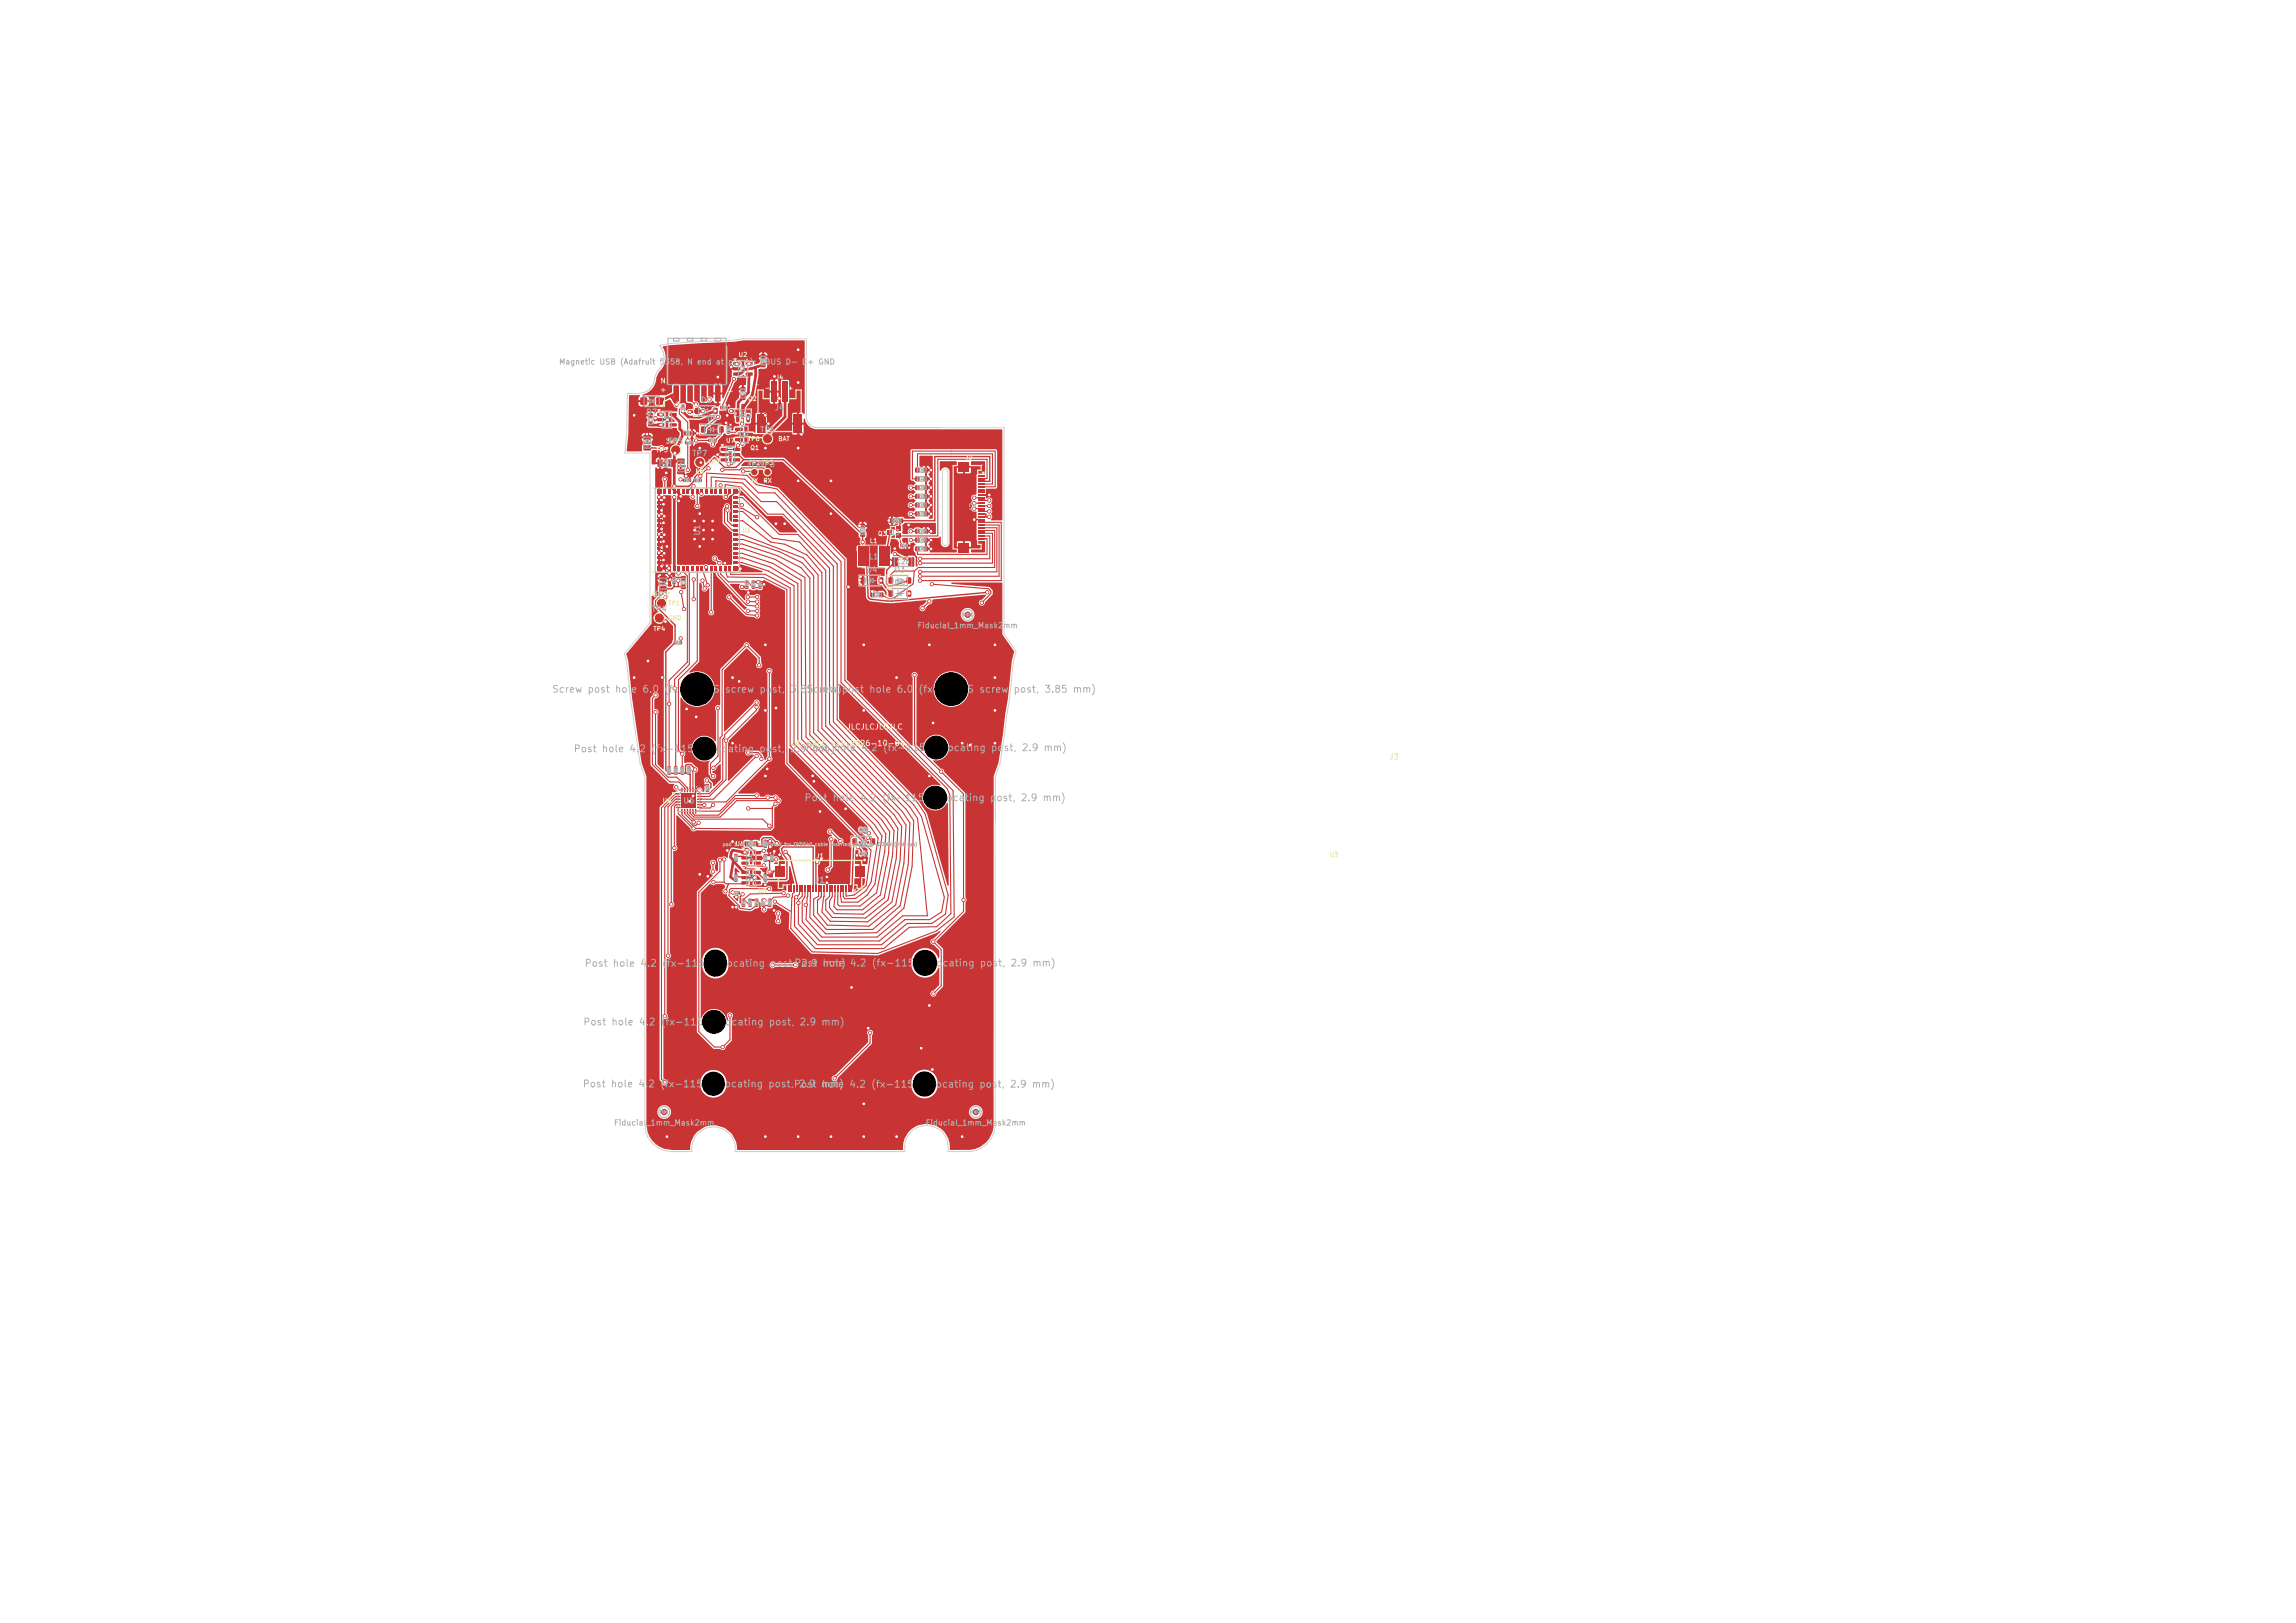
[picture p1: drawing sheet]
<svg xmlns="http://www.w3.org/2000/svg" width="420mm" height="297mm" viewBox="0 0 420 297" stroke-linecap="round" stroke-linejoin="round" font-family="sans-serif">
<defs><g id="words">
<g font-size="1.3" fill="#afafaf">
<text x="100.9" y="127.1">Screw post hole 6.0 (fx-115ES</text>
<text x="132.5" y="127.1">screw post,</text>
<text x="144.4" y="127.1">3.85</text>
<text x="147.4" y="127.1">Screw</text>
<text x="149.6" y="127.1">mm)post hole 6.0</text>
<text x="167.9" y="127.1">(fx-115ES screw post, 3.85 mm)</text>
<text x="104.8" y="138">Post hole 4.2</text>
<text x="119" y="138">(fx-115ES locating post,</text>
<text x="144.4" y="138">2.9Post</text>
<text x="148.4" y="138">mm)hole 4.2 (fx-115ES locating post, 2.9 mm)</text>
<text x="147" y="146.9">Post hole 4.2 (fx-115ES locating post, 2.9 mm)</text>
<text x="106.8" y="177.2">Post hole 4.2</text>
<text x="121" y="177.2">(fx-115ES locating post,Post mm) 4.2 (fx-115ES locating post, 2.9 mm)</text>
<text x="146.4" y="177.2">2.9 hole</text>
<text x="106.6" y="188">Post hole 4.2</text>
<text x="120.7" y="188">(fx-115ES locating post, 2.9 mm)</text>
<text x="106.5" y="199.3">Post hole 4.2 (fx-115ES locating post,Post mm)</text>
<text x="146" y="199.3">2.9</text>
<text x="150.2" y="199.3">hole 4.2 (fx-115ES locating post, 2.9 mm)</text>
</g>
<g font-size="1" fill="#afafaf">
<text x="102.2" y="67">Magnetic USB (Adafruit 5358, N end at</text>
<text x="133.1" y="67">pin 1): VBUS D- D+ GND</text>
<text x="118.1" y="76.2">D7</text>
<text x="128.1" y="74">D1</text>
<text x="129.2" y="77.4">D6</text>
<text x="141.6" y="75.4">J4</text>
<text x="122.1" y="81.5">TP5</text>
<text x="126.5" y="83.7">TP7</text>
<text x="138.9" y="79.4">TP6</text>
<text x="136.5" y="85.7">TP2</text>
<text x="138.9" y="85.7">TP3</text>
<text x="178.7" y="93.8" transform="rotate(-90 178.7 93.8)">J2</text>
<text x="128.3" y="98.1" transform="rotate(-90 128.3 98.1)">U1</text>
<text x="162.5" y="98.2">Q3</text>
<text x="158.4" y="105">D4</text>
<text x="158.8" y="102.6">L1</text>
<text x="163.5" y="105">D3</text>
<text x="163.5" y="107.4">D5</text>
<text x="119.1" y="112.2">TP4</text>
<text x="119.5" y="109.5">TP1</text>
<text x="167.7" y="115.2">Fiducial_1mm_Mask2mm</text>
<text x="124.9" y="147.3">U6</text>
<text x="156.9" y="152.8">D2</text>
<text x="149" y="161.8">J1</text>
<text x="112.2" y="206.2">Fiducial_1mm_Mask2mm</text>
<text x="169.2" y="206.2">Fiducial_1mm_Mask2mm</text>
</g>
<g font-size="1" fill="#f2eda1">
<text x="145.4" y="136.8">AI CALC v14 2026-10-04</text>
<text x="154.8" y="133.8">JLCJLCJLCJLC</text>
<text x="254" y="139.3">J3</text>
</g>
<g font-size=".9" fill="#f2eda1">
<text x="120.7" y="72">+</text>
<text x="120.7" y="70.4">N</text>
<text x="133" y="72.3">-</text>
</g>
<g font-size=".8" fill="#f2eda1">
<text x="135" y="65.5">U2</text>
<text x="139.8" y="71.6">-</text>
<text x="141.8" y="69.7">J4</text>
<text x="144" y="71.6">+</text>
<text x="136.7" y="73.6">Q2</text>
<text x="119.9" y="83">TP5</text>
<text x="121.7" y="81.4">3V3</text>
<text x="132.7" y="81.2">U7</text>
<text x="136.7" y="80.9">TP6</text>
<text x="137.2" y="82.5">Q1</text>
<text x="142.3" y="80.9">BAT</text>
<text x="127.1" y="86.9">EN</text>
<text x="129.4" y="85.2">TP7</text>
<text x="136.8" y="85.3">TP2TP3</text>
<text x="137.2" y="88.6">TX</text>
<text x="139.5" y="88.6">RX</text>
<text x="176.5" y="84.4">J2</text>
<text x="135.7" y="97.6">U1</text>
<text x="159" y="99.6">L1</text>
<text x="160.5" y="98.3">Q3</text>
<text x="119.4" y="109.5">BOOT</text>
<text x="122.1" y="113.7">GND</text>
<text x="122.1" y="111">TP1</text>
<text x="119.4" y="115.7">TP4</text>
<text x="121.1" y="147.1">U6</text>
<text x="134.4" y="155">U4</text>
<text x="149.2" y="157.2">J1</text>
<text x="243.1" y="157">U3</text>
<text x="138.6" y="163.6">U5</text>
</g>
<text font-size=".8" fill="#afafaf" x="164" y="103.4">C20</text>
<g font-size=".7" fill="#afafaf">
<text x="136.4" y="68.3" transform="rotate(-90 136.4 68.3)">U2</text>
<text x="122.5" y="77.6" transform="rotate(-90 122.5 77.6)">U3</text>
<text x="135.1" y="76.1">Q2</text>
<text x="134.1" y="84" transform="rotate(-90 134.1 84)">U7</text>
<text x="136.6" y="80.3" transform="rotate(-90 136.6 80.3)">Q1</text>
<text x="137.9" y="161.4" transform="rotate(-90 137.9 161.4)">U5</text>
<text x="137.9" y="157.8" transform="rotate(-90 137.9 157.8)">U4</text>
</g>
<g font-size=".6" fill="#afafaf">
<text x="132.1" y="155">pad 1 at +x: numbered for OV5640 cable</text>
<text x="151.9" y="155">inserted</text>
<text x="155.9" y="155">contacts-DOWN (flat run)</text>
</g>
<g font-size=".5" fill="#afafaf">
<text x="118.8" y="81.8" transform="rotate(-90 118.8 81.8)">C32</text>
<text x="120.9" y="85.1">C33</text>
<text x="124.9" y="86.1" transform="rotate(-90 124.9 86.1)">C34</text>
<text x="121.7" y="107.3" transform="rotate(-90 121.7 107.3)">C1</text>
<text x="176.1" y="112.9">FID3</text>
<text x="120.6" y="203.9">FID1</text>
<text x="177.6" y="203.9">FID2</text>
</g>
<g font-size=".4" fill="#afafaf">
<text x="139.9" y="66.4" transform="rotate(-90 139.9 66.4)">C6</text>
<text x="119.3" y="77.2" transform="rotate(-90 119.3 77.2)">C7</text>
<text x="136.2" y="72.4" transform="rotate(-90 136.2 72.4)">C5</text>
<text x="125.4" y="79.6">C8</text>
<text x="168" y="89.5">C23</text>
<text x="168" y="87.9">C22</text>
<text x="168" y="86.3">C21</text>
<text x="163.4" y="95.6">R12</text>
<text x="168" y="91.1">C24</text>
<text x="168" y="92.7">C25</text>
<text x="168" y="94.3">C26</text>
<text x="158.1" y="97.7" transform="rotate(-90 158.1 97.7)">C19</text>
<text x="168" y="97.5">C28</text>
<text x="168" y="100.7">C30</text>
<text x="168" y="99.1">C29</text>
<text x="125.3" y="107" transform="rotate(-90 125.3 107)">C3</text>
<text x="159.8" y="109.1">C27</text>
<text x="136.8" y="154.7">FB1</text>
</g>
<g font-size=".3" fill="#afafaf">
<text x="125.1" y="75.1" transform="rotate(-90 125.1 75.1)">R4</text>
<text x="132.2" y="74.8">R2</text>
<text x="125.8" y="81.2">R5</text>
<text x="129.9" y="80.8">R20</text>
<text x="133.4" y="78.9" transform="rotate(-90 133.4 78.9)">R3</text>
<text x="125.4" y="88.1">C4</text>
<text x="127.3" y="88.1">R1</text>
<text x="165" y="100">R11</text>
<text x="123.5" y="106.4" transform="rotate(-90 123.5 106.4)">C2</text>
<text x="136.8" y="107.3" transform="rotate(-90 136.8 107.3)">R6</text>
<text x="138" y="107.3" transform="rotate(-90 138 107.3)">R7</text>
<text x="139.2" y="107.3" transform="rotate(-90 139.2 107.3)">C9</text>
<text x="123.6" y="117.8">R17</text>
<text x="123.8" y="141.4" transform="rotate(-90 123.8 141.4)">R14</text>
<text x="125" y="141.4" transform="rotate(-90 125 141.4)">R15</text>
<text x="126.2" y="141.4" transform="rotate(-90 126.2 141.4)">R16</text>
<text x="129.6" y="144.6" transform="rotate(-90 129.6 144.6)">C31</text>
<text x="140.2" y="154.8" transform="rotate(-90 140.2 154.8)">C13</text>
<text x="157.6" y="152">C16</text>
<text x="134.8" y="161" transform="rotate(-90 134.8 161)">C14</text>
<text x="134.8" y="157.4" transform="rotate(-90 134.8 157.4)">C10</text>
<text x="140.2" y="161" transform="rotate(-90 140.2 161)">C15</text>
<text x="140.2" y="157.4" transform="rotate(-90 140.2 157.4)">C11</text>
<text x="141.4" y="157.4" transform="rotate(-90 141.4 157.4)">C12</text>
<text x="157.6" y="156.4">C17</text>
<text x="134.2" y="163.6">R10</text>
<text x="136.2" y="165.5" transform="rotate(-90 136.2 165.5)">R8</text>
<text x="137.4" y="165.6" transform="rotate(-90 137.4 165.6)">C18</text>
<text x="138.6" y="165.5" transform="rotate(-90 138.6 165.5)">R9</text>
<text x="139.8" y="165.6" transform="rotate(-90 139.8 165.6)">R18</text>
<text x="141" y="165.6" transform="rotate(-90 141 165.6)">R19</text>
</g>
</g></defs>
<g fill="#c83434">
<path d="M163.2 102l.8-.1 .3 .2v1.4l-.2 .2h-.7l-.2-.1z"/>
<path d="M166.2 102l.8-.1 .2 .2v1.4l-.1 .2h-.8l-.2-.1z"/>
<path d="M131.8 82h1.2l.1 .5h-1.2z"/>
<path d="M131.8 82.9h1.2l.1 .5-1.2 .1z"/>
<path d="M131.8 83.9h1.2l.1 .5h-1.2z"/>
<path d="M134.1 83.9h1.2l.1 .5h-1.2z"/>
<path d="M134.1 82.9h1.2l.1 .5-1.2 .1z"/>
<path d="M134.1 82h1.2l.1 .5h-1.2z"/>
</g>
<circle cx="177" cy="112.5" r=".5" fill="#c83434" stroke="#c83434" stroke-width=".18"/>
<g fill="#c83434">
<path d="M139.2 66.4h.8v.8h-.8z"/>
<path d="M139.2 64.8h.8v.8h-.8z"/>
</g>
<circle cx="140.4" cy="80.3" r=".75" fill="#c83434" stroke="#c83434" stroke-width=".18"/>
<g fill="#c83434">
<path d="M178.9 86.9h1.2v.3h-1.2z"/>
<path d="M178.9 87.4h1.2v.3h-1.2z"/>
<path d="M178.9 87.9h1.2v.3h-1.2z"/>
<path d="M178.9 88.4h1.2v.3h-1.2z"/>
<path d="M178.9 88.9h1.2v.3h-1.2z"/>
<path d="M178.9 89.4h1.2v.3h-1.2z"/>
<path d="M178.9 89.9h1.2v.3h-1.2z"/>
<path d="M178.9 90.4h1.2v.3h-1.2z"/>
<path d="M178.9 90.9h1.2v.3h-1.2z"/>
<path d="M178.9 91.4h1.2v.3h-1.2z"/>
<path d="M178.9 91.9h1.2v.3h-1.2z"/>
<path d="M178.9 92.4h1.2v.3h-1.2z"/>
<path d="M178.9 92.9h1.2v.3h-1.2z"/>
<path d="M178.9 93.4h1.2v.3h-1.2z"/>
<path d="M178.9 93.9h1.2v.3h-1.2z"/>
<path d="M178.9 94.4h1.2v.3h-1.2z"/>
<path d="M178.9 94.9h1.2v.3h-1.2z"/>
<path d="M178.9 95.4h1.2v.3h-1.2z"/>
<path d="M178.9 95.9h1.2v.3h-1.2z"/>
<path d="M178.9 96.4h1.2v.3h-1.2z"/>
<path d="M178.9 96.9h1.2v.3h-1.2z"/>
<path d="M178.9 97.4h1.2v.3h-1.2z"/>
<path d="M178.9 97.9h1.2v.3h-1.2z"/>
<path d="M178.9 98.4h1.2v.3h-1.2z"/>
<path d="M175.3 84.5h2v1.8h-2z"/>
<path d="M175.3 99.3h2v1.8h-2z"/>
<path d="M133.9 163.1h.4v.6h-.4z"/>
<path d="M134.9 163.1h.4v.6h-.4z"/>
<path d="M140.5 165.5h.6v.4h-.6z"/>
<path d="M140.5 164.5h.6v.4h-.6z"/>
<path d="M117.7 81.5h1.3l.1 .2v.6l-.2 .2-1.1-.1-.1-.2z"/>
<path d="M117.7 79.6h1.3l.1 .2v.6l-.2 .2-1.1-.1-.1-.2z"/>
<path d="M133 78.9h.5v.4h-.5z"/>
<path d="M133 77.9h.5v.4h-.5z"/>
<path d="M136.9 165.4h.6v.5h-.6z"/>
<path d="M136.9 164.5h.6v.5h-.6z"/>
</g>
<circle cx="178.5" cy="203.5" r=".5" fill="#c83434" stroke="#c83434" stroke-width=".18"/>
<g fill="#c83434">
<path d="M123.2 70.5l1 .1-.1 2.9-.9-.1z"/>
<path d="M125.8 70.5l.9 .1-.1 2.9-.9-.1z"/>
<path d="M128.3 70.5l1 .1-.1 2.9-.9-.1z"/>
<path d="M130.8 70.5l1 .1-.1 2.9-.9-.1z"/>
<path d="M139.7 154.6h.6v.5h-.6z"/>
<path d="M139.7 153.7h.6v.5h-.6z"/>
<path d="M141.1 69.8h1v3.8h-1z"/>
<path d="M143.1 69.8h1v3.8h-1z"/>
<path d="M138.5 75.8h1.5v3.4h-1.5z"/>
<path d="M145.2 75.8h1.5v3.4h-1.5z"/>
<path d="M122.2 84.1l.7-.1 .2 .2 .1 1-.2 .3h-.6l-.2-.2z"/>
<path d="M120.3 84.1l.7-.1 .2 .2v1l-.1 .3h-.6l-.2-.2z"/>
<path d="M157.3 155.9h.5v.6h-.5z"/>
<path d="M158.2 155.9h.5v.6h-.5z"/>
</g>
<circle cx="121" cy="110.4" r=".75" fill="#c83434" stroke="#c83434" stroke-width=".18"/>
<g fill="#c83434">
<path d="M167.4 88.8h.8v.8h-.8z"/>
<path d="M169 88.8h.8v.8h-.8z"/>
<path d="M123.9 84l1.2-.1 .2 .3v.5l-.3 .2h-1l-.2-.2z"/>
<path d="M123.9 85.9l1.2-.1 .2 .3v.5l-.3 .2h-1l-.2-.2z"/>
<path d="M123.3 117.3h.4v.6h-.4z"/>
<path d="M124.3 117.3h.4v.6h-.4z"/>
<path d="M129.6 80.3h.4v.6h-.4z"/>
<path d="M130.6 80.3h.4v.6h-.4z"/>
<path d="M157.4 97.4h.8v.8h-.8z"/>
<path d="M157.4 95.9h.8v.7h-.8z"/>
<path d="M157.5 105.7h.7v1.1h-.7z"/>
<path d="M160.8 105.7h.7v1.1h-.7z"/>
</g>
<circle cx="121.5" cy="203.5" r=".5" fill="#c83434" stroke="#c83434" stroke-width=".18"/>
<g fill="#c83434">
<path d="M164.7 99.6h.5v.5h-.5z"/>
<path d="M165.7 99.6h.5v.5h-.5z"/>
</g>
<circle cx="123.6" cy="82.3" r=".75" fill="#c83434" stroke="#c83434" stroke-width=".18"/>
<g fill="#c83434">
<path d="M160.8 108.4h.8v.8h-.8z"/>
<path d="M159.2 108.4h.8v.8h-.8z"/>
<path d="M131.8 74.3h.4v.6h-.4z"/>
<path d="M132.8 74.3h.4v.6h-.4z"/>
<path d="M157.3 151.5h.5v.6h-.5z"/>
<path d="M158.2 151.5h.5v.6h-.5z"/>
<path d="M127.2 74.7h.7v1h-.7z"/>
<path d="M130.5 74.7h.7v1h-.7z"/>
<path d="M162.6 105.7h.7v1.1h-.7z"/>
<path d="M165.9 105.7h.7v1.1h-.7z"/>
<path d="M129.1 144.4h.6v.5h-.6z"/>
<path d="M129.1 143.5h.6v.5h-.6z"/>
<path d="M136.3 107.3h.6v.4h-.6z"/>
<path d="M136.3 106.3h.6v.4h-.6z"/>
<path d="M144.1 162h.3v1.2h-.3z"/>
<path d="M144.6 162h.3v1.2h-.3z"/>
<path d="M145.1 162h.3v1.2h-.3z"/>
<path d="M145.6 162h.3v1.2h-.3z"/>
<path d="M146.1 162h.3v1.2h-.3z"/>
<path d="M146.6 162h.3v1.2h-.3z"/>
<path d="M147.1 162h.3v1.2h-.3z"/>
<path d="M147.6 162h.3v1.2h-.3z"/>
<path d="M148.1 162h.3v1.2h-.3z"/>
<path d="M148.6 162h.3v1.2h-.3z"/>
<path d="M149.1 162h.3v1.2h-.3z"/>
<path d="M149.6 162h.3v1.2h-.3z"/>
<path d="M150.1 162h.3v1.2h-.3z"/>
<path d="M150.6 162h.3v1.2h-.3z"/>
<path d="M151.1 162h.3v1.2h-.3z"/>
<path d="M151.6 162h.3v1.2h-.3z"/>
<path d="M152.1 162h.3v1.2h-.3z"/>
<path d="M152.6 162h.3v1.2h-.3z"/>
<path d="M153.1 162h.3v1.2h-.3z"/>
<path d="M153.6 162h.3v1.2h-.3z"/>
<path d="M154.1 162h.3v1.2h-.3z"/>
<path d="M154.6 162h.3v1.2h-.3z"/>
<path d="M155.1 162h.3v1.2h-.3z"/>
<path d="M155.6 162h.3v1.2h-.3z"/>
<path d="M156.5 158.4h1.8v2h-1.8z"/>
<path d="M141.7 158.4h1.8v2h-1.8z"/>
<path d="M138.7 107.2h.6v.5h-.6z"/>
<path d="M138.7 106.3h.6v.5h-.6z"/>
<path d="M120.1 72.8h1.1v1.2h-1.1z"/>
<path d="M117.2 72.8h1.1v1.2h-1.1z"/>
<path d="M120.2 75.6h1.2l.1 .5h-1.2z"/>
<path d="M120.2 76.5h1.2l.1 .5-1.2 .1z"/>
<path d="M120.2 77.5h1.2l.1 .5h-1.2z"/>
<path d="M122.5 77.5h1.2l.1 .5h-1.2z"/>
<path d="M122.5 75.6h1.2l.1 .5h-1.2z"/>
<path d="M125.7 141.3h.6v.4h-.6z"/>
<path d="M125.7 140.3h.6v.4h-.6z"/>
<path d="M167.4 87.2h.8v.8h-.8z"/>
<path d="M169 87.2h.8v.8h-.8z"/>
<path d="M136.2 154h.8v.8h-.8z"/>
<path d="M137.8 154h.8v.8h-.8z"/>
<path d="M156.9 100.1h1.9v3.5h-1.9z"/>
<path d="M160.8 100.1h1.9v3.5h-1.9z"/>
<path d="M135.6 159.4h1.2l.1 .5h-1.2z"/>
<path d="M135.6 160.3h1.2l.1 .5-1.2 .1z"/>
<path d="M135.6 161.3h1.2l.1 .5h-1.2z"/>
<path d="M137.9 161.3h1.2l.1 .5h-1.2z"/>
<path d="M137.9 159.4h1.2l.1 .5h-1.2z"/>
<path d="M134.3 157.2h.6v.5h-.6z"/>
<path d="M134.3 156.3h.6v.5h-.6z"/>
<path d="M134.1 66.3h1.2l.1 .5h-1.2z"/>
<path d="M134.1 67.2h1.2l.1 .5-1.2 .1z"/>
<path d="M134.1 68.2h1.2l.1 .5h-1.2z"/>
<path d="M136.4 68.2h1.2l.1 .5h-1.2z"/>
<path d="M136.4 66.3h1.2l.1 .5h-1.2z"/>
<path d="M118.6 77.2h.8v.8h-.8z"/>
<path d="M118.6 75.6h.8v.8h-.8z"/>
<path d="M140.9 157.2h.6v.5h-.6z"/>
<path d="M140.9 156.3h.6v.5h-.6z"/>
<path d="M124.5 141.3h.6v.4h-.6z"/>
<path d="M124.5 140.3h.6v.4h-.6z"/>
</g>
<circle cx="120.6" cy="113.1" r=".75" fill="#c83434" stroke="#c83434" stroke-width=".18"/>
<g fill="#c83434">
<path d="M123 106.4h.6v.5h-.6z"/>
<path d="M123 105.4h.6v.5h-.6z"/>
<path d="M167.4 96.8h.8v.8h-.8z"/>
<path d="M169 96.8h.8v.8h-.8z"/>
<path d="M162.6 108.1h.7v1.1h-.7z"/>
<path d="M165.9 108.1h.7v1.1h-.7z"/>
<path d="M139.7 160.8h.6v.5h-.6z"/>
<path d="M139.7 159.9h.6v.5h-.6z"/>
<path d="M128.3 78.1h.7v1h-.7z"/>
<path d="M131.6 78.1h.7v1h-.7z"/>
<path d="M139.7 157.2h.6v.5h-.6z"/>
<path d="M139.7 156.3h.6v.5h-.6z"/>
<path d="M167.4 85.6h.8v.8h-.8z"/>
<path d="M169 85.6h.8v.8h-.8z"/>
<path d="M124.6 78.9h.8v.8h-.8z"/>
<path d="M126.2 78.9h.8v.8h-.8z"/>
</g>
<circle cx="140.4" cy="86.4" r=".5" fill="#c83434" stroke="#c83434" stroke-width=".18"/>
<g fill="#c83434">
<path d="M124.6 107h.8v.8h-.8z"/>
<path d="M124.6 105.4h.8v.8h-.8z"/>
<path d="M126.9 87.6h.4v.6h-.4z"/>
<path d="M127.9 87.6h.4v.6h-.4z"/>
<path d="M123.3 141.3h.6v.4h-.6z"/>
<path d="M123.3 140.3h.6v.4h-.6z"/>
<path d="M135.5 72.4h.8v.8h-.8z"/>
<path d="M135.5 70.8h.8v.8h-.8z"/>
<path d="M163.9 97.7h.9v.8h-.9z"/>
<path d="M163.9 96.4h.9v.8h-.9z"/>
<path d="M162.4 97h.8v.8h-.8z"/>
<path d="M134.3 160.8h.6v.5h-.6z"/>
<path d="M134.3 159.9h.6v.5h-.6z"/>
<path d="M122.1 141.3h.6v.4h-.6z"/>
<path d="M122.1 140.3h.6v.4h-.6z"/>
<path d="M167.4 90.4h.8v.8h-.8z"/>
<path d="M169 90.4h.8v.8h-.8z"/>
<path d="M167.4 92h.8v.8h-.8z"/>
<path d="M169 92h.8v.8h-.8z"/>
<path d="M124.6 75.1h.6v.4h-.6z"/>
<path d="M124.6 74.1h.6v.4h-.6z"/>
<path d="M135.6 155.8h1.2l.1 .5h-1.2z"/>
<path d="M135.6 156.7h1.2l.1 .5-1.2 .1z"/>
<path d="M135.6 157.7h1.2l.1 .5h-1.2z"/>
<path d="M137.9 157.7h1.2l.1 .5h-1.2z"/>
<path d="M137.9 155.8h1.2l.1 .5h-1.2z"/>
<path d="M121.4 103.6h.4v.8h-.4z"/>
<path d="M122.2 103.6h.4v.8h-.4z"/>
<path d="M123.1 103.6h.4v.8h-.4z"/>
<path d="M123.9 103.6h.4v.8h-.4z"/>
<path d="M124.8 103.6h.4v.8h-.4z"/>
<path d="M125.6 103.6h.4v.8h-.4z"/>
<path d="M126.5 103.6h.4v.8h-.4z"/>
<path d="M127.4 103.6h.4v.8h-.4z"/>
<path d="M128.2 103.6h.4v.8h-.4z"/>
<path d="M129 103.6h.4v.8h-.4z"/>
<path d="M129.9 103.6h.4v.8h-.4z"/>
<path d="M130.8 103.6h.4v.8h-.4z"/>
<path d="M131.6 103.6h.4v.8h-.4z"/>
<path d="M132.4 103.6h.4v.8h-.4z"/>
<path d="M133.3 103.6h.4v.8h-.4z"/>
<path d="M134.1 102.8h.8v.3h-.8z"/>
<path d="M134.1 101.9h.8v.4h-.8z"/>
<path d="M134.1 101h.8v.5h-.8z"/>
<path d="M134.1 100.2h.8v.4h-.8z"/>
<path d="M134.1 99.3h.8v.5h-.8z"/>
<path d="M134.1 98.5h.8v.4h-.8z"/>
<path d="M134.1 97.7h.8v.3h-.8z"/>
<path d="M134.1 96.8h.8v.4h-.8z"/>
<path d="M134.1 96h.8v.4h-.8z"/>
<path d="M134.1 95.1h.8v.4h-.8z"/>
<path d="M134.1 94.2h.8v.5h-.8z"/>
<path d="M134.1 93.4h.8v.4h-.8z"/>
<path d="M134.1 92.6h.8v.3h-.8z"/>
<path d="M134.1 91.7h.8v.4h-.8z"/>
<path d="M134.1 90.9h.8v.3h-.8z"/>
<path d="M133.3 89.6h.4v.8h-.4z"/>
<path d="M132.4 89.6h.4v.8h-.4z"/>
<path d="M131.6 89.6h.4v.8h-.4z"/>
<path d="M130.8 89.6h.4v.8h-.4z"/>
<path d="M129.9 89.6h.4v.8h-.4z"/>
<path d="M129 89.6h.4v.8h-.4z"/>
<path d="M128.2 89.6h.4v.8h-.4z"/>
<path d="M127.4 89.6h.4v.8h-.4z"/>
<path d="M126.5 89.6h.4v.8h-.4z"/>
<path d="M125.6 89.6h.4v.8h-.4z"/>
<path d="M124.8 89.6h.4v.8h-.4z"/>
<path d="M123.9 89.6h.4v.8h-.4z"/>
<path d="M123.1 89.6h.4v.8h-.4z"/>
<path d="M122.2 89.6h.4v.8h-.4z"/>
<path d="M121.4 89.6h.4v.8h-.4z"/>
<path d="M120.1 90.9h.8v.3h-.8z"/>
<path d="M120.1 91.7h.8v.4h-.8z"/>
<path d="M120.1 92.6h.8v.3h-.8z"/>
<path d="M120.1 93.4h.8v.4h-.8z"/>
<path d="M120.1 94.2h.8v.5h-.8z"/>
<path d="M120.1 95.1h.8v.4h-.8z"/>
<path d="M120.1 96h.8v.4h-.8z"/>
<path d="M120.1 96.8h.8v.4h-.8z"/>
<path d="M120.1 97.7h.8v.3h-.8z"/>
<path d="M120.1 98.5h.8v.4h-.8z"/>
<path d="M120.1 99.3h.8v.5h-.8z"/>
<path d="M120.1 100.2h.8v.4h-.8z"/>
<path d="M120.1 101h.8v.5h-.8z"/>
<path d="M120.1 101.9h.8v.4h-.8z"/>
<path d="M120.1 102.8h.8v.3h-.8z"/>
<path d="M125.3 98h1.2v1.3h-.6l-.6-.6z"/>
<path d="M127 98h1.2v1.3h-1.2z"/>
<path d="M128.6 98h1.2v1.3h-1.2z"/>
<path d="M125.3 96.4h1.2v1.2h-1.2z"/>
<path d="M127 96.4h1.2v1.2h-1.2z"/>
<path d="M128.6 96.4h1.2v1.2h-1.2z"/>
<path d="M125.3 94.7h1.2v1.3h-1.2z"/>
<path d="M127 94.7h1.2v1.3h-1.2z"/>
<path d="M128.6 94.7h1.2v1.3h-1.2z"/>
<path d="M120.1 103.6h.8v.8h-.8z"/>
<path d="M134.1 103.6h.8v.8h-.8z"/>
<path d="M134.1 89.6h.8v.8h-.8z"/>
<path d="M120.1 89.6h.8v.8h-.8z"/>
<path d="M120.6 107.3h1.3l.1 .2v.6l-.2 .1h-1.1l-.1-.2z"/>
<path d="M120.6 105.4h1.3l.1 .2v.6l-.2 .2-1.1-.1-.1-.2z"/>
<path d="M125.3 80.7h.5v.6h-.5z"/>
<path d="M126.3 80.7h.5v.6h-.5z"/>
</g>
<circle cx="128" cy="84.6" r=".75" fill="#c83434" stroke="#c83434" stroke-width=".18"/>
<g fill="#c83434">
<path d="M164.5 94.9h.7v.8h-.7z"/>
<path d="M162.8 94.9h.7v.8h-.7z"/>
<path d="M156 153.5h.7v1h-.7z"/>
<path d="M159.3 153.5h.7v1h-.7z"/>
<path d="M138.1 165.5h.6v.4h-.6z"/>
<path d="M138.1 164.5h.6v.4h-.6z"/>
<path d="M167.4 93.6h.8v.8h-.8z"/>
<path d="M169 93.6h.8v.8h-.8z"/>
<path d="M134.7 75.8l.5 .1v1.4l-.5-.1z"/>
<path d="M136.6 75.8l.5 .1v1.4l-.5-.1z"/>
<path d="M135.6 74h.6l-.1 1.4-.5-.1z"/>
<path d="M167.4 100h.8v.8h-.8z"/>
<path d="M169 100h.8v.8h-.8z"/>
<path d="M134.5 78.3h1.3l.1 .5h-1.4z"/>
<path d="M134.5 80.2h1.3l.1 .5h-1.4z"/>
<path d="M136.3 79.2h1.4l.1 .5-1.4 .1z"/>
<path d="M139.3 165.5h.6v.4h-.6z"/>
<path d="M139.3 164.5h.6v.4h-.6z"/>
<path d="M123.6 145.1h.9v.2l-.8 .1z"/>
<path d="M123.6 145.6h.9v.2l-.8 .1z"/>
<path d="M123.6 146.1h.9v.2l-.8 .1z"/>
<path d="M123.6 146.6h.9v.2l-.8 .1z"/>
<path d="M123.6 147.1h.9v.2l-.8 .1z"/>
<path d="M123.6 147.6h.9v.2l-.8 .1z"/>
<path d="M124.6 148h.3l-.1 .9-.2-.1z"/>
<path d="M125.1 148h.3l-.1 .9-.2-.1z"/>
<path d="M125.6 148h.3l-.1 .9-.2-.1z"/>
<path d="M126.1 148h.3l-.1 .9-.2-.1z"/>
<path d="M126.6 148h.3l-.1 .9-.2-.1z"/>
<path d="M127.1 148h.3l-.1 .9-.2-.1z"/>
<path d="M127.5 147.6h.8l.1 .2-.9 .1z"/>
<path d="M127.5 147.1h.8l.1 .2-.9 .1z"/>
<path d="M127.5 146.6h.8l.1 .2-.9 .1z"/>
<path d="M127.5 146.1h.8l.1 .2-.9 .1z"/>
<path d="M127.5 145.6h.8l.1 .2-.9 .1z"/>
<path d="M127.5 145.1h.8l.1 .2-.9 .1z"/>
<path d="M127.1 144.1l.3 .1-.1 .8h-.2z"/>
<path d="M126.6 144.1l.3 .1-.1 .8h-.2z"/>
<path d="M126.1 144.1l.3 .1-.1 .8h-.2z"/>
<path d="M125.6 144.1l.3 .1-.1 .8h-.2z"/>
<path d="M125.1 144.1l.3 .1-.1 .8h-.2z"/>
<path d="M124.6 144.1l.3 .1-.1 .8h-.2z"/>
<path d="M124.7 145.2h2.6v2.6h-2.6z"/>
<path d="M137.5 107.3h.6v.4h-.6z"/>
<path d="M137.5 106.3h.6v.4h-.6z"/>
</g>
<circle cx="138" cy="86.4" r=".5" fill="#c83434" stroke="#c83434" stroke-width=".18"/>
<g fill="#c83434">
<path d="M135.7 165.5h.6v.4h-.6z"/>
<path d="M135.7 164.5h.6v.4h-.6z"/>
<path d="M125 87.6h.5v.6h-.5z"/>
<path d="M125.9 87.6h.5v.6h-.5z"/>
<path d="M167.4 98.4h.8v.8h-.8z"/>
<path d="M169 98.4h.8v.8h-.8z"/>
</g>
<g fill="#c83434" stroke="#c83434" stroke-width=".18">
<circle cx="161.2" cy="106.2" r=".3"/>
<circle cx="163.7" cy="101.4" r=".3"/>
<circle cx="135" cy="81.5" r=".3"/>
<circle cx="129.8" cy="73.1" r=".3"/>
<circle cx="133.1" cy="93.4" r=".3"/>
<circle cx="135.2" cy="124.7" r=".3"/>
<circle cx="182" cy="136" r=".3"/>
<circle cx="121.1" cy="124" r=".3"/>
<circle cx="142.5" cy="72.9" r=".3"/>
<circle cx="176" cy="208" r=".3"/>
<circle cx="141.6" cy="155.8" r=".3"/>
<circle cx="141.9" cy="129.6" r=".3"/>
<circle cx="122" cy="208" r=".3"/>
<circle cx="170.3" cy="97.2" r=".3"/>
<circle cx="121" cy="96.8" r=".3"/>
<circle cx="132.6" cy="103.1" r=".3"/>
<circle cx="157.2" cy="106.2" r=".3"/>
<circle cx="120.5" cy="101.1" r=".3"/>
<circle cx="156.8" cy="156.5" r=".3"/>
<circle cx="134.7" cy="166" r=".3"/>
<circle cx="158.8" cy="188.1" r=".3"/>
<circle cx="158" cy="130" r=".3"/>
<circle cx="164" cy="208" r=".3"/>
<circle cx="146" cy="64" r=".3"/>
<circle cx="133" cy="76" r=".3"/>
<circle cx="164" cy="136" r=".3"/>
<circle cx="122.1" cy="76.8" r=".3"/>
<circle cx="131.3" cy="69" r=".3"/>
<circle cx="182" cy="118" r=".3"/>
<circle cx="170.3" cy="92.4" r=".3"/>
<circle cx="121.5" cy="101.2" r=".3"/>
<circle cx="120.5" cy="91" r=".3"/>
<circle cx="128.7" cy="97" r=".3"/>
<circle cx="118.5" cy="120.9" r=".3"/>
<circle cx="152" cy="208" r=".3"/>
<circle cx="158" cy="118" r=".3"/>
<circle cx="133.8" cy="67.1" r=".3"/>
<circle cx="121.4" cy="92.3" r=".3"/>
<circle cx="127.4" cy="131.2" r=".3"/>
<circle cx="140" cy="161.9" r=".3"/>
<circle cx="141.7" cy="68.9" r=".3"/>
<circle cx="121.5" cy="97.8" r=".3"/>
<circle cx="121" cy="93.4" r=".3"/>
<circle cx="152" cy="88" r=".3"/>
<circle cx="134.7" cy="164.2" r=".3"/>
<circle cx="133" cy="155.6" r=".3"/>
<circle cx="140.9" cy="155" r=".3"/>
<circle cx="121" cy="103.6" r=".3"/>
<circle cx="127.6" cy="79.3" r=".3"/>
<circle cx="180.9" cy="90.6" r=".3"/>
<circle cx="121.4" cy="104.5" r=".3"/>
<circle cx="134" cy="124" r=".3"/>
<circle cx="158.2" cy="157.4" r=".3"/>
<circle cx="140" cy="76" r=".3"/>
<circle cx="140" cy="88" r=".3"/>
<circle cx="163.7" cy="100.4" r=".3"/>
<circle cx="125.6" cy="129.7" r=".3"/>
<circle cx="128" cy="82" r=".3"/>
<circle cx="146.6" cy="79.5" r=".3"/>
<circle cx="126.1" cy="146.6" r=".3"/>
<circle cx="134" cy="154" r=".3"/>
<circle cx="140" cy="142" r=".3"/>
<circle cx="139.7" cy="106.9" r=".3"/>
<circle cx="170.3" cy="100.4" r=".3"/>
<circle cx="140.3" cy="140.7" r=".3"/>
<circle cx="121.5" cy="91" r=".3"/>
<circle cx="120.5" cy="97.8" r=".3"/>
<circle cx="141.9" cy="95.8" r=".3"/>
<circle cx="122" cy="82" r=".3"/>
<circle cx="124.1" cy="91.6" r=".3"/>
<circle cx="135.4" cy="104.1" r=".3"/>
<circle cx="170.3" cy="94" r=".3"/>
<circle cx="128" cy="100" r=".3"/>
<circle cx="130.4" cy="97" r=".3"/>
<circle cx="131.2" cy="83.2" r=".3"/>
<circle cx="125.5" cy="87.1" r=".3"/>
<circle cx="150" cy="148.5" r=".3"/>
<circle cx="129.5" cy="160.4" r=".3"/>
<circle cx="121.9" cy="86.5" r=".3"/>
<circle cx="121.7" cy="113.8" r=".3"/>
<circle cx="132.8" cy="77.4" r=".3"/>
<circle cx="140.5" cy="77.5" r=".3"/>
<circle cx="146" cy="208" r=".3"/>
<circle cx="121" cy="100.2" r=".3"/>
<circle cx="138" cy="160.6" r=".3"/>
<circle cx="168.5" cy="191.8" r=".3"/>
<circle cx="122" cy="100" r=".3"/>
<circle cx="146" cy="70" r=".3"/>
<circle cx="140" cy="208" r=".3"/>
<circle cx="151.2" cy="161.6" r=".3"/>
<circle cx="170" cy="142" r=".3"/>
<circle cx="121.4" cy="95.7" r=".3"/>
<circle cx="151.2" cy="160.5" r=".3"/>
<circle cx="164" cy="124" r=".3"/>
<circle cx="155.2" cy="107.4" r=".3"/>
<circle cx="155.8" cy="180.7" r=".3"/>
<circle cx="120.5" cy="94.4" r=".3"/>
<circle cx="170.7" cy="132.3" r=".3"/>
<circle cx="140" cy="118" r=".3"/>
<circle cx="182" cy="124" r=".3"/>
<circle cx="121.4" cy="102.5" r=".3"/>
<circle cx="182" cy="130" r=".3"/>
<circle cx="140" cy="82" r=".3"/>
<circle cx="128" cy="94" r=".3"/>
<circle cx="127.1" cy="98.7" r=".3"/>
<circle cx="141.6" cy="166.6" r=".3"/>
<circle cx="130.4" cy="98.7" r=".3"/>
<circle cx="170.3" cy="89.2" r=".3"/>
<circle cx="116" cy="76" r=".3"/>
<circle cx="130.4" cy="95.4" r=".3"/>
<circle cx="121.9" cy="106.8" r=".3"/>
<circle cx="140" cy="130" r=".3"/>
<circle cx="122.6" cy="106.1" r=".3"/>
<circle cx="121.5" cy="94.4" r=".3"/>
<circle cx="170.3" cy="98.8" r=".3"/>
<circle cx="170.3" cy="90.8" r=".3"/>
<circle cx="128.7" cy="95.4" r=".3"/>
<circle cx="146" cy="82" r=".3"/>
<circle cx="122.5" cy="105" r=".3"/>
<circle cx="134" cy="166" r=".3"/>
<circle cx="150.2" cy="157.2" r=".3"/>
<circle cx="124.5" cy="90.8" r=".3"/>
<circle cx="158" cy="202" r=".3"/>
<circle cx="126.8" cy="145.6" r=".3"/>
<circle cx="136.9" cy="108.4" r=".3"/>
<circle cx="178.2" cy="95.1" r=".3"/>
<circle cx="118.4" cy="79.4" r=".3"/>
<circle cx="170.3" cy="86" r=".3"/>
<circle cx="148.7" cy="142" r=".3"/>
<circle cx="137.5" cy="161.1" r=".3"/>
<circle cx="152" cy="94" r=".3"/>
<circle cx="170.3" cy="87.6" r=".3"/>
<circle cx="154.7" cy="148" r=".3"/>
<circle cx="158" cy="208" r=".3"/>
<circle cx="170" cy="118" r=".3"/>
<circle cx="170.5" cy="195.7" r=".3"/>
<circle cx="121.4" cy="99.1" r=".3"/>
<circle cx="116" cy="124" r=".3"/>
<circle cx="122.4" cy="104" r=".3"/>
<circle cx="138.7" cy="106.5" r=".3"/>
<circle cx="143.5" cy="95.8" r=".3"/>
<circle cx="128" cy="160" r=".3"/>
<circle cx="170" cy="184" r=".3"/>
<circle cx="127.1" cy="97" r=".3"/>
<circle cx="128.7" cy="98.7" r=".3"/>
<circle cx="159.6" cy="108.2" r=".3"/>
<circle cx="140.9" cy="153.9" r=".3"/>
<circle cx="177.5" cy="136.4" r=".3"/>
<circle cx="157.2" cy="96.2" r=".3"/>
<circle cx="146" cy="88" r=".3"/>
<circle cx="166.2" cy="96.1" r=".3"/>
<circle cx="142.6" cy="156.4" r=".3"/>
<circle cx="148.9" cy="143" r=".3"/>
<circle cx="119.9" cy="76.5" r=".3"/>
<circle cx="127.1" cy="95.4" r=".3"/>
<circle cx="162.6" cy="95.3" r=".3"/>
<circle cx="134" cy="136" r=".3"/>
<circle cx="176" cy="136" r=".3"/>
<circle cx="133.3" cy="85" r=".3"/>
<circle cx="133" cy="92.6" r=".3"/>
<circle cx="127.3" cy="74" r=".3"/>
<circle cx="180.6" cy="108.4" r=".3"/>
<circle cx="127.2" cy="140.8" r=".3"/>
<circle cx="123.3" cy="89" r=".3"/>
<circle cx="124.1" cy="106.3" r=".3"/>
<circle cx="123.3" cy="91" r=".3"/>
<circle cx="166.6" cy="89.2" r=".3"/>
<circle cx="157.8" cy="99.2" r=".3"/>
<circle cx="180.9" cy="94.6" r=".3"/>
<circle cx="121" cy="82" r=".3"/>
<circle cx="123.5" cy="82.9" r=".3"/>
<circle cx="129.3" cy="142.8" r=".3"/>
<circle cx="135.8" cy="77.6" r=".3"/>
<circle cx="135.7" cy="107.4" r=".3"/>
<circle cx="135.8" cy="81.2" r=".3"/>
<circle cx="138.5" cy="94.7" r=".3"/>
<circle cx="178.2" cy="91.1" r=".3"/>
<circle cx="127.5" cy="92.6" r=".3"/>
<circle cx="170" cy="110.1" r=".3"/>
<circle cx="180.9" cy="91.6" r=".3"/>
<circle cx="130.8" cy="102.2" r=".3"/>
<circle cx="128.5" cy="106.2" r=".3"/>
<circle cx="138.5" cy="112.7" r=".3"/>
<circle cx="128.9" cy="107.7" r=".3"/>
<circle cx="168.7" cy="111.3" r=".3"/>
<circle cx="133.4" cy="109.3" r=".3"/>
<circle cx="131.6" cy="103.1" r=".3"/>
<circle cx="128.3" cy="90.4" r=".3"/>
<circle cx="170.5" cy="106.9" r=".3"/>
<circle cx="179.6" cy="110.3" r=".3"/>
<circle cx="178.2" cy="92.1" r=".3"/>
<circle cx="124.6" cy="108.4" r=".3"/>
<circle cx="138.5" cy="111.8" r=".3"/>
<circle cx="136.8" cy="111.8" r=".3"/>
<circle cx="125.1" cy="111.4" r=".3"/>
<circle cx="138.5" cy="110.9" r=".3"/>
<circle cx="180.9" cy="92.6" r=".3"/>
<circle cx="138.5" cy="109.2" r=".3"/>
<circle cx="136.8" cy="109.2" r=".3"/>
<circle cx="178.2" cy="93.1" r=".3"/>
<circle cx="129.5" cy="107.1" r=".3"/>
<circle cx="180.9" cy="93.6" r=".3"/>
<circle cx="129.1" cy="103.8" r=".3"/>
<circle cx="136.8" cy="110.1" r=".3"/>
<circle cx="126.9" cy="109.7" r=".3"/>
<circle cx="138.5" cy="110.1" r=".3"/>
<circle cx="126.9" cy="106.1" r=".3"/>
<circle cx="166.6" cy="90.8" r=".3"/>
<circle cx="168.3" cy="106.2" r=".3"/>
<circle cx="168.3" cy="105.5" r=".3"/>
<circle cx="166.6" cy="92.4" r=".3"/>
<circle cx="168.3" cy="104.7" r=".3"/>
<circle cx="166.6" cy="94" r=".3"/>
<circle cx="166.6" cy="97.2" r=".3"/>
<circle cx="168.3" cy="103.1" r=".3"/>
<circle cx="166.3" cy="108.6" r=".3"/>
<circle cx="168.3" cy="102.2" r=".3"/>
<circle cx="166.6" cy="98.8" r=".3"/>
<circle cx="132.4" cy="157.3" r=".3"/>
<circle cx="132.7" cy="163.1" r=".3"/>
<circle cx="130.5" cy="161.4" r=".3"/>
<circle cx="139.7" cy="158.3" r=".3"/>
<circle cx="134" cy="163.3" r=".3"/>
<circle cx="135.7" cy="92.4" r=".3"/>
<circle cx="142" cy="157.3" r=".3"/>
<circle cx="139.8" cy="166.4" r=".3"/>
<circle cx="135.8" cy="163.7" r=".3"/>
<circle cx="140.8" cy="159.5" r=".3"/>
<circle cx="158.7" cy="153.3" r=".3"/>
<circle cx="149.5" cy="157.8" r=".3"/>
<circle cx="139.7" cy="155.7" r=".3"/>
<circle cx="145.6" cy="164.2" r=".3"/>
<circle cx="144.1" cy="163.9" r=".3"/>
<circle cx="146" cy="165.2" r=".3"/>
<circle cx="143.3" cy="163.5" r=".3"/>
<circle cx="124.9" cy="75.3" r=".3"/>
<circle cx="130.8" cy="75.2" r=".3"/>
<circle cx="123.8" cy="74.1" r=".3"/>
<circle cx="133.8" cy="75.2" r=".3"/>
<circle cx="142.1" cy="154.3" r=".3"/>
<circle cx="143.7" cy="155.9" r=".3"/>
<circle cx="156.9" cy="155" r=".3"/>
<circle cx="158.9" cy="152.5" r=".3"/>
<circle cx="124.1" cy="104.9" r=".3"/>
<circle cx="121.7" cy="109.3" r=".3"/>
<circle cx="124.5" cy="116.8" r=".3"/>
<circle cx="130.1" cy="112.1" r=".3"/>
<circle cx="127.4" cy="80.6" r=".3"/>
<circle cx="131.8" cy="88.8" r=".3"/>
<circle cx="125.8" cy="86" r=".3"/>
<circle cx="125.8" cy="80.6" r=".3"/>
<circle cx="130.4" cy="81.3" r=".3"/>
<circle cx="132.8" cy="90.9" r=".3"/>
<circle cx="134.2" cy="69.3" r=".3"/>
<circle cx="137.1" cy="66.6" r=".3"/>
<circle cx="120.8" cy="75.8" r=".3"/>
<circle cx="136.2" cy="156" r=".3"/>
<circle cx="128.5" cy="75.3" r=".3"/>
<circle cx="126.1" cy="75.4" r=".3"/>
<circle cx="136.8" cy="76.6" r=".3"/>
<circle cx="120.8" cy="77.7" r=".3"/>
<circle cx="141.7" cy="165" r=".3"/>
<circle cx="139.8" cy="164.8" r=".3"/>
<circle cx="140.7" cy="162.6" r=".3"/>
<circle cx="147.4" cy="165.6" r=".3"/>
<circle cx="134.8" cy="66.6" r=".3"/>
<circle cx="131.4" cy="76.3" r=".3"/>
<circle cx="124.8" cy="138" r=".3"/>
<circle cx="123.7" cy="144.1" r=".3"/>
<circle cx="132.1" cy="86" r=".3"/>
<circle cx="126.9" cy="89" r=".3"/>
<circle cx="129.6" cy="85.7" r=".3"/>
<circle cx="124.5" cy="87.7" r=".3"/>
<circle cx="121.6" cy="87.7" r=".3"/>
<circle cx="128.1" cy="87.1" r=".3"/>
<circle cx="128.2" cy="84.7" r=".3"/>
<circle cx="123.4" cy="125.9" r=".3"/>
<circle cx="119.9" cy="127.2" r=".3"/>
<circle cx="122.4" cy="128.8" r=".3"/>
<circle cx="119.9" cy="130.3" r=".3"/>
<circle cx="126.7" cy="90.9" r=".3"/>
<circle cx="135.9" cy="86.3" r=".3"/>
<circle cx="121.6" cy="198.1" r=".3"/>
<circle cx="159.2" cy="189" r=".3"/>
<circle cx="121.6" cy="185.9" r=".3"/>
<circle cx="152.7" cy="197.3" r=".3"/>
<circle cx="122.2" cy="174.9" r=".3"/>
<circle cx="145.5" cy="176.6" r=".3"/>
<circle cx="141.3" cy="176.6" r=".3"/>
<circle cx="122.8" cy="165.5" r=".3"/>
<circle cx="123.4" cy="155.2" r=".3"/>
<circle cx="141.9" cy="147.1" r=".3"/>
<circle cx="126.9" cy="151.6" r=".3"/>
<circle cx="136.9" cy="147.9" r=".3"/>
<circle cx="136.9" cy="137.7" r=".3"/>
<circle cx="139.3" cy="138.9" r=".3"/>
<circle cx="127.8" cy="150.6" r=".3"/>
<circle cx="138.9" cy="121.7" r=".3"/>
<circle cx="130.5" cy="140.5" r=".3"/>
<circle cx="136.6" cy="118.1" r=".3"/>
<circle cx="126.9" cy="150.5" r=".3"/>
<circle cx="140.7" cy="151.1" r=".3"/>
<circle cx="153.7" cy="153.9" r=".3"/>
<circle cx="151.8" cy="152.2" r=".3"/>
<circle cx="170.7" cy="172.3" r=".3"/>
<circle cx="167.3" cy="123.5" r=".3"/>
<circle cx="170.7" cy="181.8" r=".3"/>
<circle cx="172.2" cy="141.2" r=".3"/>
<circle cx="176.2" cy="164.7" r=".3"/>
<circle cx="142.4" cy="146.5" r=".3"/>
<circle cx="142.3" cy="168.6" r=".3"/>
<circle cx="151.4" cy="159.2" r=".3"/>
<circle cx="152" cy="153.6" r=".3"/>
<circle cx="141.9" cy="146" r=".3"/>
<circle cx="140.4" cy="146" r=".3"/>
<circle cx="142.3" cy="167.2" r=".3"/>
<circle cx="133.5" cy="185.8" r=".3"/>
<circle cx="132.2" cy="191.6" r=".3"/>
<circle cx="131.7" cy="157.4" r=".3"/>
<circle cx="138.4" cy="145.6" r=".3"/>
<circle cx="130.4" cy="142" r=".3"/>
<circle cx="130.4" cy="147.3" r=".3"/>
<circle cx="131.3" cy="129.6" r=".3"/>
<circle cx="130.4" cy="159.5" r=".3"/>
<circle cx="130.4" cy="157.9" r=".3"/>
<circle cx="128.8" cy="147.3" r=".3"/>
<circle cx="140.7" cy="138.8" r=".3"/>
<circle cx="140.7" cy="122.8" r=".3"/>
<circle cx="138.4" cy="138.3" r=".3"/>
<circle cx="132.8" cy="135.5" r=".3"/>
<circle cx="138.4" cy="129.4" r=".3"/>
<circle cx="138.4" cy="128.6" r=".3"/>
<circle cx="127.9" cy="144.6" r=".3"/>
</g>
<g fill="none" stroke="#c83434" stroke-width=".25">
<path d="M117.7 72.8l.1 .6M123.1 75.8v.1M125 79.3h.1M133.8 67.2l1 .3M139 65.2h.6M118.4 82h2.6M120.7 84.2l.1 .5M121.9 87h-.6l-.8 .8v16.2l.8 1.8 .3-.3v-1.5M121.9 87l.3 .4v1.3l1.1 1.1v.2h.8v2.7l1.8 1.8v4.2M121.9 86.5v.5M123.4 82.9h.1M125.5 87.1l.7 .8"/>
<path d="M125.9 98.2h1.6M127.5 95.3v3.4M127.5 97.8h1.7M130.1 94.5l2.5 2.5v6.1M130.1 94.5h-.9v4.2M131.5 82v.6l.6 .6h.4M134.5 90l-4.4 4.5M134.7 83.2h.4l.9 .9M136 84.1l-1.4 1.4h-2.1l-1.8-1.8-3.6 3.6v.6l-1.1 1.1h-2.7M136 84.1h7.3l14.5 13.7v2.8M157.2 96.2l.6 .1M162.6 95.3h.6"/>
<path d="M162.8 97.4l-.8 4.6M166.6 89.2h1.2M169.4 92.4h.9M169.4 87.6h.9M169.4 94h.9M169.4 90.8h.9M169.4 89.2h.9M169.4 98.8h.9M169.4 97.2h.9M169.4 86h.9M178.2 95.1h1.3M179.5 90.6h1.4"/>
<path d="M179.5 94.1h.8v.5M179.5 94.6h1.4M179.5 88.1h1.6v-4.5h-10.1v11.7h-6.2l-.4 1.5M121.6 104.7h.8M122.4 104.7l.9 .8v.2h1.5l.2 .1M122.4 104v.7M123.3 104h.1M123.3 106.6v.7M123.3 107.3l-.4 .4h-1.6v.9l-1.4 1.4v.8l3.6 3.6v3.2l-1.7 1.7v21.6l.6 .6h3.6l.2 .3v2.8M123.3 107.3l1.7 .1M124.1 106.3v1M134.5 104l.9 .1"/>
<path d="M136.9 108.4h2.7M137.8 106.5h1.2l.6 .7v1.2M139.6 108.4l3.4 3.4M156.6 101v7.6M157.2 106.2h.6M157.9 101.8l.6 .7 .3 6.8 .4 .3 4 .4 17.4-1.6M159.6 108.2v.6M161.1 106.2v.1M161.1 106.2l1.8 2.4M161.7 101.8l2 1-1.5 1.6-.1 2.4 .3 .3 .8 .1 3.1-1M163.7 101.4l3 1.4M169.4 100.4h.9"/>
<path d="M125.6 129.7v8.2l2.4 2.4v3.4M127.2 140.8l-.8-.9h-.8l-.2 .2v1.4M128 143.7l-.8 .7v.9l-1.2 1.2M128 143.7h1.4M129.3 142.8l.7 .6v.6l-.6 .7M134.6 156.5l.2 .2h1.2l.3 .3h3.2l.5-.5h2.4M136.6 154.4l1.7 1.7 1.4-.4M138.2 154.4l.5 .5h1.3M138.5 159.7l1.5 1.4M140 153.9l.6 .7v1.9M140.8 157.5v2M142 157.3h-.6l-.2 .2h-1.2"/>
<path d="M142.1 154.3l-1-1h-1.4l-.4 .3 .1 1.3M142.6 158.1v1.3h-1.2v.3l-.4 .4h-1M143.7 155.9l.8 .8 1.2 5.2v.7M149.5 157.8l-.2 .2v4.6M150 148.5v8.5M154.7 148l3.8 3.8M156.3 154.1l-.2 .3-.3 8.1-.1 .1M156.3 154v.1M156.3 154.1l.6 .5v.4l.6 .6v.6M156.3 154h.1M156.8 156.5l.7 .7M157.5 151.8l.7 .7h.7"/>
<path d="M158.5 156.2l-1.1 1.1v2.1M158.7 153.3h.3l.7 .7M133.2 161.7l-.5 1.4M134 163.3l.1 .1M134.6 160.1l.3 .4 2.1 .1 .5 .5v1.1h2.2l.3-.3M135.8 163.7l-.4 .4v1l.6 .6M137.2 164.7h1.2M138.4 164.7l.6 .6v.8l-.8 .8h-2.8l-.7-.7v-.2M138.4 164.7h.1M139.6 165.7h1.2M139.8 165.7v.7M140 161.1h.1"/>
<path d="M140 161.1l.4-.2h3.3l.2-.1v-3.5l-.7-1.1-.3-.8 .4-.4h5.4v7.6M140.2 161.7h4.5v.9M151.2 161.9l.2-.3h3.7l.1 .3v.7M151.2 161.6v1M155.7 162.6h.1"/>
</g>
<g fill="none" stroke="#c83434" stroke-width=".2">
<path d="M124.9 74.3l-.6 .6v.8l1.5 1.6v8.7M126.2 72v1.3l1.1 .7M128.8 72v.6l1 .5M131.3 76.3l-2.7 2.3M132 78.6v.9l-1.2 1.1v.3l-.4 .4M133.2 79.1h.1M134.3 69.3l-2.3 5.3M134.8 66.6h-.1M135.2 78.5l-.6 .6h-1.4M137 66.6h.1M121.6 87.7v2.3M124.5 87.7l.1 .2h.6"/>
<path d="M126.7 90v.9M126.9 89l-1.1 1M127.4 80.6h2.4M127.5 90v2.6M128 84.6l.2 .1M128.4 90l-.1 .4M129.3 90l-.1-3.4 7.4 .4 1.7 1.7 3.8 .8 12.4 12.9v22.1l19.8 20.2 .2 23.1-3.3 2.6-10.7 4.1-12-.3-3.9-4.3 .2-5.6 .1-.7 .3-.3v-.7M129.6 85.7l-.7 .6-.8 .8v.8M130.1 87.3v2.7M130.1 87.3l6.1 .4 2.5 2.5h3l12.1 12.6v22.1l19.4 19.4 .5 1.2 .2 21.7-2.6 2.4-5 .1-4.7 3.9h-12.5l-3.8-4.1v-5l.9-.9v-1M130.9 88l4.9 .4 3.4 3.4h2.8l11.1 11.4v28.5l14.7 15.2 1.4 2.1 4.2 14.8-.5 3.5-2.5 1.7h-4.5l-4.7 3.9h-11.7l-3.5-3.8v-4.4M130.9 88v2"/>
<path d="M131.8 88.8h.1M131.8 88.8v1.2M132.1 86h3.2l.4-.4h3.9l.8 .8M132.5 84.2l.8 .8h.6l.8-.8M132.6 88.7l2.8 .4 5 5h2.8l9.2 9.5v28.5l14.7 15.2 1.4 2.1 4.2 14.8-.5 2.7-2.2 1.4h-4.5l-4.7 3.9h-10.9l-3.2-3.5v-3.8l.5-.9v-1.4M132.6 88.7v1.3M133 92.6l-.5 .5v2.5l1.4 1.4h.6M133.1 93.4v1.9l.8 .8h.6M133.5 90v.2l-.7 .7M134.5 92.8l1.4 .3 2.6 1.6M134.5 91.9l1.2 .5M134.5 91h1.4"/>
<path d="M134.5 93.6h1.4M134.5 95.3h1.4M134.5 97.9h1.4M134.5 98.7h1.4M134.5 99.6h1.4M135 81.5l-.3 .2v.6h-2.2M135.8 91.1l6.7 6.7h3.4l5.8 6.2v28.5l14.7 15.2 1.4 2.1 1.8 17.8h-4.5l-4.7 3.9h-10.1l-2.9-3.2 .4-4.3v-1.9M135.8 93.6l5.5 4.9 4.9 .7 4.8 5.2v28.5l14.7 15.2 1.4 2.1-.3 8.4-1.5 7.6-5 4.5-9.3 .2-2.9-3 .1-3.9M135.8 99.6l6.4 2.1 4.3 2.2 1.6 1.9v28.7l14.7 15 1.4 2.1-.3 5.5-1.5 7.6-4.1 3.3-6.1-.1-1.2-1.4v-1.8M135.8 95.3l5.1 3.9 2.6 .4 4.1 2 2.7 3.2v28.5l14.7 15.2 1.4 2.1-.3 7.6-1.5 7.6-5 4.3h-8.5l-2.3-2.6v-3l.9-.5v-1.4M135.8 98.7l6.8 2.3 4.1 2 2.1 2.4v28.7l14.7 15 1.4 2.1-.3 6.3-1.5 7.6-4.4 3.6-6.9-.1-1.5-1.7 .4-2.9M135.8 97.9l11.1 4.2 2.7 3.1v28.5l14.7 15.2 1.4 2.1-.4 7-1.5 7.6-4.9 3.9-7.6-.2-1.8-2.2v-2.4"/>
<path d="M135.9 86.3h2l.1 .1M166.6 90.8h1.2M166.6 92.4h1.2M166.6 94h1.2M166.6 97.2h1.2M166.6 98.8h1.2M167.8 86v-2.9h13.7v5.5h-2M167.8 87.6h-.9v-5h15.1v6.5h-2.5M178.2 91.1h1.3M178.2 92.1h1.3M178.2 93.1h1.3M179.5 87.6h1.1v-3.5h-9.1v14h-7.1l.5 1.8"/>
<path d="M179.5 98.1h1.6v4.2h-12.8M179.5 98.6h1.1v2.9h-12.8v-1.1M179.5 97.6h2v5.5h-13.2M179.5 91.6h1.4M179.5 92.6h1.4M179.5 93.6h1.4M179.5 95.6h3.6v10.7h-14.8M179.5 96.1h3.3v9.4h-14.5M179.5 96.6h2.8v8.1h-14M179.5 97.1h2.4v6.8h-13.9l-.8 .6M121.7 109.3l-.7 .7v.4M124.1 104v.9"/>
<path d="M124.5 116.8v.8M124.6 108.3l.5 3.2M125 104v.7l.7 .7v15.8l-3.3 3.3v16M125.8 104l.3 .9v16.7l-2.7 2.7v1.7l.2 .1v14.4M126.9 106.1v3.5M127.5 104v16.9l-3.4 3.5v12.9l.7 .7v2.5M128.4 104l1 3.1M128.5 106.3l.4 1.4M129.1 103.8l.2 .2M130.1 104v8.1M130.8 102.2l.8 .9M130.9 104l.5 1.3 5 5.4 2.1 .2"/>
<path d="M131.8 104v1l1.5 1.5h3.5l1 1h1.2M132.6 104l.4 1.6 6.6 .1 4.3 2.2v31.8l15.4 15.9-.9 6.5-2.2 1.7-1.5 .2v-1.4M133.4 109.3l3 3 .2 .2 1.9 .1M133.5 104l.1 1.1M133.6 105.1h6.3l4.6 2.5v28.9l14.7 14.8 1.4 2.1-1.3 8-.9 1.6-1.9 1.4-2 .1-.3-.4 .1-1.5M134.5 100.4h1.4M134.5 101.2h1.4M134.5 102.1h1.4M134.5 102.9h1.4M135.8 103l4.7 1.5 4.7 2.7v28.9l14.7 14.8 1.4 2.1-1.3 8.8-1.4 2-1.7 1.3h-3l-.2-1.1M135.8 100.4l6 2 5.4 3.3 .2 29.2 14.7 15 1.4 2.1-.3 4.7-1.5 7.6-3.8 3-5.3-.1-.9-1.1v-1.2l.5-.9v-1.4M135.8 101.3l5.5 1.8 5.2 3.1 .1 29.1 14.7 14.8 1.4 2.1-.2 4-1.5 7.6-3.3 2.7h-4.6l-.6-.6 .2-1.9"/>
<path d="M135.8 102.1l5.1 1.7 5 3v28.9l14.7 14.8 1.4 2.1-.2 3.2-1.5 7.6-3 2.4h-3.8l-.3-.3v-2.9M136.8 111.8h1.7M136.8 109.3h1.7M136.8 110.1h1.7M166.3 108.6h.1M167.2 104.5h-3.6l-.7 .7v1M167.2 104.5l-.3 2.4-3.6 2.7h-.7l-1.4-.8M170 110.1l-1.3 1.2M170.4 106.9l10.5 .8 .3 .5v.4l-1.6 1.7M119.9 127.2l-.6 .6v12.1l3.2 3.2h1.7l1 1.1v.4M119.9 130.3v9.6l2.3 2.3h1.6l2 2v.4M123.6 125.9h.1"/>
<path d="M131.3 129.6v8.8l-1.3 1.3v1.8l.4 .5M136.9 137.7h1.8l.6 .6v.6M138.4 129.4v.5l-5.6 5.6v7.2l-3.1 3.1h-1.8M138.4 138.3l-7.9 7.9h-2.6M138.4 128.6l-5.8 5.8v.5l-.4 .4v7.5l-2.5 2.5h-1.8v-.7M138.9 121.7v-1.3l-2.3-2.3-4.5 4.5v12l-.4 .4v4.3l-1.2 1.2M140.7 122.8v16l-7.9 7.9h-4.9M167.3 123.5v13l8.9 8.8v21.5l-5.5 5.5 1.5 1.5v6.6l-1.5 1.4M123.7 144.1l.5 .5h.5M124.1 145.3h-.5l-2.6 2.5v49.7l.6 .6M124.1 145.8h-.5l-2 2v38.1M124.1 146.2h-.5l-1.4 1.5v27.2"/>
<path d="M124.1 146.7h-.4l-.9 .9v17.9M124.1 147.3h-.4l-.3 .3v7.6M124.7 148.4v.7l2 1.9h.6l.5-.4M125.2 148.4v.5l1.7 1.6M125.8 148.4v.5l.9 1h12.8l1.2 1.2M126 140.5l.7 .7v3.4M127.9 147.3h.9M130.4 157.9v1.6M130.4 147.3l-.5 .6h-1.8l-.2-.1M131.7 157.4v2l-3.9 3.9v25.5l2.9 2.8h1.5l1.3-1.3v-4.5M132.4 157.3v4.1M136.3 158l.5 .5h2.8l.1-.2"/>
<path d="M136.9 147.9h4.4M138.4 145.6h-3.9l-2.8 2.8h-4.5M141.9 146h-1.5l-.1 .1h-5.8l-3 3.1h-4.4l-.4-.4v-.4M141.9 147.1l-.6 .6v3.7l-.4 .3-14.1-.1-2.7-2.7v-1.1M142.4 146.5h.1M142.4 146.5h-7.7l-3 3h-4.8l-.7-.7v-.4M151.8 152.2h.2l1.7 1.7M152 153.6v4.9l-.6 .7M130.5 161.4h1.9M132.4 161.4l.3 .3h3.4l.2-.1M136 164.7l1.2 1M136 164.7h.1"/>
<path d="M137.2 165.6v.1M138.4 165.7h.1M139.6 164.7l.2 .1M139.6 164.7h.1M140.7 162.7l-7-.1-.3 .2-.1 1.1 1.9 1.9v.4l2 .3 1.2-.8M140.8 164.7h.1M141.3 176.6h4.2M141.7 165l2.9 1.8M142.3 167.2v1.4M143.3 163.5l-6.1 .1-1.2 1.1M144.1 163.9l-.2 .2-2.4 .1-.5 .5h-.2M146.7 162.1v1.9l-.7 .7"/>
<path d="M147.4 165.4v.2M148.2 162.6v1.4M150.2 162.6v1.4l-.7 .7M150.7 162.6v1.4M151.7 162.6v1.4l-.7 .7M152.8 162.6l-.1 1.4M153.7 162.6v1.5M159.2 189v1.8l-6.5 6.5"/>
</g>
<g fill="none" stroke="#c83434" stroke-width=".3">
<path d="M131.3 69v3M120.5 94.5h1M120.5 97.9h1M120.5 98.7l.9 .4M120.5 91.9l.9 .4M120.5 90v1M120.5 93.6v.8M120.5 97v.7M120.5 95.3l.9 .4M120.5 96.1l.5 .7M120.5 99.6l.5 .6M120.5 91h1"/>
<path d="M120.5 92.8l.5 .6M124.1 90l.4 .8M124.5 86.3l1 .8M125.9 98.7h1.1M125.9 95.3h1.1M125.9 97h1.1M127.5 98.7h1.2M127.5 95.3h1.2M127.5 97h1.2M129.2 98.7h1.1M129.2 95.3h1.1M129.2 97h1.1"/>
<path d="M120.5 101.2h1M120.5 100.4v.8M120.5 102.1l.9 .4M120.5 104l.9 .5M120.5 102.9l.5 .7M121.3 105.8l.6 1M121.6 104h.8M122.4 104v1M134.5 104l.9 .1M139 106.5l.7 .4M140 153.9h.9M135.1 163.4l-.4 .8"/>
</g>
<g fill="none" stroke="#c83434" stroke-width=".5">
<path d="M118.8 77.5l.6 .3h1.4M119 77.5v.1M120.8 77.8h.1M120.8 77.7h.1M120.8 75.8h.1M120.9 77.7l-.1 .1M122.8 72.4l.9 1.7M123.1 75.9l1.2 1.3v1.3l.7 .8-1.7 3.7v6M123.7 72l-3.1 1.4M128.5 75.3l-1-.1-1.3 .2M130.8 75.2l-2.9 1.2-2-.1-1-1M133.7 75.2h1.3"/>
<path d="M136.8 76.5v.1M137 68.5l-.1 3.3-1.8 1.9-.2 2.8M138.1 67.2l.1 1.5-.5 3.2-.1 .4-1.7 2.4-.1 2.8M139.6 66.8l-2 .6-1.4 .3-.7 .6-.7 .2M143.6 71.7v4.6l-3.4 3.4h-3l-.2-.2M122.6 84.7h.7M123.3 84.4h.8M123.3 91v13M135.2 80.4l.6 .8M135.7 107.4l.9 .1M134 157.3l.6 .2M134 157.3l.1 .3"/>
<path d="M134.1 157.6l1.9 2 .3 .1M134.1 157.6l-.5 2.9 1 .6M136.2 156.1h.1M136.2 156.1v-.1l-2.2-.4-.3 .5-.1 .8 .4 .4M134.6 161.1h.1"/>
</g>
<g fill="#c83434">
<path d="M121.2 63.4l1.4-.2 11.6-.6 1.8-.3h11.1l.1 13.3-.1 .2-.3-.3h-.7v1.9h.9v-.7l.1-.1 .6 1.1 .5 .5 .8 .3 34.3 .1v16.5l-.1 .1h-1.8l-.1-.2a.87 .87 0 0 0 0-1 .88 .88 0 0 0 0-1 .88 .88 0 0 0 0-1 .58 .58 0 0 0 0-.8 .58 .58 0 0 0-.8 0l-.2-.1 .1-.4-.3-.1 .3-.2v-.9l1.7-.1 .3-.3v-6.6l-.3-.3h-15.3l-.3 .3v5.1a.5 .5 0 0 0 .7 .5 .36 .36 0 0 1 .2 .5 .36 .36 0 0 1-.5 .2 .58 .58 0 0 0-.8 .2 .58 .58 0 0 0 .2 .8 .58 .58 0 0 0 .8-.2l.3 .3a.43 .43 0 0 1-.2 .5 .43 .43 0 0 1-.5-.1 .58 .58 0 0 0-.6 .8 .58 .58 0 0 0 1 .1l.3 .3a.43 .43 0 0 1-.2 .5 .43 .43 0 0 1-.5-.1 .58 .58 0 0 0-.6 .8 .58 .58 0 0 0 1 .1l.3 .3a.43 .43 0 0 1-.2 .5 .43 .43 0 0 1-.5-.1 .58 .58 0 0 0-.6 .8 .58 .58 0 0 0 1 .1l.3 .4-.1 .1h-1.7l-.5-.3h-.7l-.2 .3v1.1l-.5 .3v.6l-1.4-.1-.2 .1v1l.2 .3-.3 1.6h-1.2l-.3 .2 .1 3.7 .2 .1 1.2 .1-.2 .4v1l-.1 .1h-.8l-.3 .1-.1 .3-.1 .9 .3 .3 .6 .1 .9 1.2v.5v.1l-.3-.1-.1-.5-.3-.2h-.7l-.4 .3-.3-.3h-.3v.6l-.2 .1-.1-.1v-.6l-.4-.1-.2-4.1 .2-.3v-3.6l-.2-.2h-.6l-.1-.1 .2-.4-.2-.7 .3-.5v-.6l-.3-.5 .3-.3 .1-.3h-1.7l-.5-.4 2.2 .1-.2-.5h4.1a.49 .49 0 0 0 .5 .5l.6-.1 .2-.2 .1-.3h-.6v.6h-.3v-.6h-.5v.1h-4.1l-.4-.1v.6h-.4v-.6h-.1l-.3 .2-.2 .3h-.6l-1-1h7.1v.1h1.4v-.2l-.2-.2-.4-.2v.6h-.3l-.1-.6-.3 .2-.1 .3h-7.1l-11.9-11.2h-7.3l-.5-.6-.2-.4 .2-1a.6 .6 0 0 0 .6-.4 .6 .6 0 0 0-.2-.7l.1-.7 1 .2 2.2 .1a1.03 1.03 0 0 0 1.4 .9 1.03 1.03 0 0 0 .3-1.7l.2-.2h3.6l.2 .2h1.7l.2-.2v-1.6h-.9v1.8h-.3v-1.8h-.9v1.6h-3.6l2.7-2.7 .1-.8h.8v1.6h.9v-1.9h-.7l-.2 .3h-.8v-1.9l.3-.3-.1-3.9-.2-.2h-1l-.3 .2v3.9l.3 .3v2.2l-2.6 2.6-.2-.1v-.9h-2.1l-.1 1.5-.4-.3-1.5 .1-.2-.9 .3-.6h.8l.3-.2v-1.5h.8v1.6h2.1v-1.6l-.1-.2-.8-.1v1.9h-.3v-1.9h-.7l-.2 .3h-.8l-.3-.2-.7-.1 .1-.8 .8-1.1h3.5l.3 .3h1.1l.2-.3v-1.8h-.6v2.1h-.4v-2.1h-.6v1.8h-3.5l.8-1.1 .5-2.8h2.2v1.8h1.6v-1.8l-.1-.2h-.5v2h-.4v-2h-.4l-.2 .2h-2.2l.2-1-.1-1.1 .4-.2 .9 .1 .3-.3v-.8l-.3-.4 .3-.3 .1-.3h-1.6l.4 .7-.4 .4-.7 .2-.1-.1a.46 .46 0 0 0-.4-.6l-1.3 .1-.2 .3 .1 .7-.4 .1-.2-.2 .1-.6-.2-.3-1.3-.1-.3 .2v.8l-.1 .3h.8l.2 .3-.2 .1h-.8l.1 .3v.9l-.2 .4v.3l-1.4 3.3h-.2v-.7h-.6v1.6h.3v.2l-.4 .4h-.9l-.3 .2-.1 .4-.8 .3-.2-.1a.68 .68 0 0 0-.9-.5l-.1-.2a.35 .35 0 0 1-.2-.6 .9 .9 0 0 0-.9-.5h1l.2 .3 .2 .1h.8l.4-.2a.69 .69 0 0 0 .8-.3l.1 .1a.5 .5 0 0 0 .6 .4v-1.6h-.6l-.1 .7-.4-.3-.4-.1-.1-1.9h1v1.2h1.6v-1.2l-.2-.4h-.4v1.6h-.4v-1.6h-.4l-.2 .4h-1l-.3-.4-1 .1-.2 .3v2.8h-1l-.1-3-.3-.2-.9 .1-.2 .3v2.9l.2 .2 .6 .1 .4 .2 .3 .5-.2 .3-.9 .1a.33 .33 0 0 1-.5 .1 .33 .33 0 0 1 .1-.5v-.5l-.2-.2h-1l.2-.4v-2.8l-.2-.3-.2-.1h-.8l-.3 .2-.1 1.4-1.5 .7h-1.3l-.3 .2-.1 1.2 .2 .3 .3 .2 1-.1a.83 .83 0 0 0 .4-.8l.9-.4 .7 1a.56 .56 0 0 0 .6 .5l.2 .1-.2 .6h-1.3l-.3 .4 .1 .5 .6 .2 .6 .6-.1 .2-1 .1-.2 .3 .1 .5 .3 .2h1.2l.1 .5 .4 .4v.4l-.7 1.7a1.09 1.09 0 0 0-.8 1.8v.6l-.6 .1-.3 .4 .1 1.3 .2 .2 .6 .1v3.5h-.8v-1.2a.58 .58 0 0 0 0-.8 .58 .58 0 0 0-.8 0 .58 .58 0 0 0 0 .8v1.2h-.5v1.6h.5l.1-.2 .7-.1 .8 .2v12.4l-.2 .1v1.4h.9l.1 .1-.1 .8-.3 .2h-.5l.1 .4v.7a.25 .25 0 0 1 .1 .3 .25 .25 0 0 1-.2 .2h-.4l-.5-.4h-1l-.3 .1-.2 .3v.7l.4 .5-1.2 1.3 .1 1.1 .9 .9-.5 .3 1.5 1.5 .2-.4h.1l1.3 1.3v2.5l-.2 .5-1.5 1.6v21.5l-.1 .1-1-1.1v-8.9a.63 .63 0 0 0 .1-.8 .63 .63 0 0 0-.7-.3v-1.7l.1-.2a.58 .58 0 0 0 .7-.5 .58 .58 0 0 0-.6-.6 .58 .58 0 0 0-.6 .6l-.3 .5v12.1l3.3 3.5h.9l.2 .2a.61 .61 0 0 0-.2 .7 .61 .61 0 0 0 .6 .4v.1l-.5 .2-2.7 2.8v49.7l.4 .5a.57 .57 0 0 0 .5 .6 .57 .57 0 0 0 .6-.5h6v.5a2.42 2.42 0 0 0 2.7 2.2 2.42 2.42 0 0 0 2.1-2.8h33.8v.7a2.4 2.4 0 0 0 2.4 2.3 2.4 2.4 0 0 0 2.4-2.3 2.52 2.52 0 0 0-1.7-2.9 2.4 2.4 0 0 0-3.1 2.2h-33.8l-.2-.7h19.4v.1a.57 .57 0 0 0 .7 .5 .57 .57 0 0 0 .5-.7l6.1-6.1 .1-1.7a.57 .57 0 0 0 0-.8 .57 .57 0 0 0-.8 .1 .57 .57 0 0 0 .1 .8v1.2l-6 6-.5 .2-.2 .4h-19.4a2.4 2.4 0 0 0-2.6-1.5 2.4 2.4 0 0 0-2 2.3h-6l-.2-.5-.5-.2v-10.9a.63 .63 0 0 0 .7-.3 .63 .63 0 0 0-.2-.7l.1-10a.63 .63 0 0 0 .7-.3 .63 .63 0 0 0-.2-.8l.1-8.3a.63 .63 0 0 0 .7-.3 .63 .63 0 0 0-.2-.8v-9.1l.3-.2a.6 .6 0 0 0 .5-.4 .6 .6 0 0 0-.2-.6v-5.4l.2-.1 2.4 2.5a.59 .59 0 0 0 .4 .4 .59 .59 0 0 0 .6-.2l13.8 .1 .5-.6v-3.5l.2-.3a.74 .74 0 0 0 .7-.5 .6 .6 0 0 0 .4-.7 .6 .6 0 0 0-.5-.5 .59 .59 0 0 0-.4-.5 .59 .59 0 0 0-.6 .2l-.6-.1a.66 .66 0 0 0-1 .3h-.8a.63 .63 0 0 0-.3-.7 .63 .63 0 0 0-.8 .1h-2.8l-.1-.1 5.7-5.7a.58 .58 0 0 0 .6-.4 .58 .58 0 0 0-.2-.6v-15.2a.57 .57 0 0 0 0-.8 .57 .57 0 0 0-.8 .1 .57 .57 0 0 0 .1 .8v15.1l-.2 .5-.4 .1-.2-.9-.8-.7h-1.4a.58 .58 0 0 0-.9-.1 .58 .58 0 0 0 0 .8 .58 .58 0 0 0 .9 0h.4v.3l-4.4 4.5-.2-.1v-6.8l.2-.5 5.3-5.5a1.08 1.08 0 0 0 .1-1.1 .57 .57 0 0 0-.3-.9 .57 .57 0 0 0-.7 .7l-5.1 5.1h-.2v-11.1l4-4.1 2 1.9v.8a.57 .57 0 0 0 0 .8 .57 .57 0 0 0 .8 0 .57 .57 0 0 0-.1-.9v-1l-2-2a.59 .59 0 0 0-.6-.7 .59 .59 0 0 0-.6 .7l-4.2 4.2-.1 6.6-.1 .1a.58 .58 0 0 0-.7 .2 .58 .58 0 0 0 .1 .8v5.5l-.2 .1a2.39 2.39 0 0 0-3.1-.7 2.39 2.39 0 0 0-1 3.1 2.39 2.39 0 0 0 3.1 1.1l-.2 .5v1.9l.3 .4a.56 .56 0 0 0 .6 .5 .56 .56 0 0 0 .5-.6 .56 .56 0 0 0-.7-.5v-.3a.71 .71 0 0 0 .8-.7l.5-.5h.2v2.7l-1.2 1.3-.2-.1v-.6l-.5-.5a.59 .59 0 0 0-.9-.4 .59 .59 0 0 0-.1 1l-.1 .2 .5 .1 .1 .2-.1 .1h-.5l.1 .3v.2a.31 .31 0 0 1-.3 .5l-.1-.1a.68 .68 0 0 0-.9-.8l-.2-.2v1.1l-.2 .1-.1-1.2 .1-2.4a.57 .57 0 0 0 .5-.5 .57 .57 0 0 0-.5-.6l-.7-.7h-1.3v-1.1a.61 .61 0 0 0 .1-.7 .61 .61 0 0 0-.6-.4l-.2-.3v-9.3l.2-.1a3.3 3.3 0 0 0 4.3 1.2 3.3 3.3 0 0 0 1.4-4.3 3.3 3.3 0 0 0-4.3-1.5v-.2l1.8-1.9 .1-14.4 .3 .2 .1 .5a.6 .6 0 0 0 .4 .9 .6 .6 0 0 0 .7-.6l.2 .2v3.8a.58 .58 0 0 0 0 .8 .58 .58 0 0 0 .8 0 .58 .58 0 0 0 0-.8v-7l.3 .1 .3 .8 5.5 5.8-.5 .2-2.1-2.1a.58 .58 0 0 0-.6-.7 .58 .58 0 0 0-.6 .6 .58 .58 0 0 0 .7 .6l2.7 2.7 .4 .2 1.4 .1a.61 .61 0 0 0 .9 .2 .61 .61 0 0 0 0-.9l.2-.3-.2-.5 .2-.4-.2-.4 .2-.4-.2-.4a.64 .64 0 0 0 .1-.8 .64 .64 0 0 0-.7-.3l-.3 .2h-.8a.59 .59 0 0 0-.8 0 .59 .59 0 0 0 0 .8l-.3 .1-2.6-2.8 .1-.2 1.7 .1a.66 .66 0 0 0 0 .9 .66 .66 0 0 0 .8 .1l.7 .1 .4-.2 .4 .2h.5l.3-.1 .9 .1 .2-.3v-.7l.1-.3h-1.7l-.1-.3 .1-.1h1.7l.1-.2 3.9 2v31.7l12.7 13.2-.5 .3-.1 .2 .1 1.2-.3 6.9-.2 .3h-.2v-.2h-3.7l-.1 .3-.2-.3h-1.4l-.1-2.6h1.3v.1a.57 .57 0 0 0 .6 .5 .57 .57 0 0 0 .5-.6l.4-.5v-4.5l.3-.7 .5 .5a.57 .57 0 0 0 .6 .5 .57 .57 0 0 0 .5-.6 .57 .57 0 0 0-.7-.5l-1.3-1.3a.57 .57 0 0 0-.7-.3 .57 .57 0 0 0-.3 .8 .57 .57 0 0 0 .8 .2v.3a.6 .6 0 0 0-.6 .4 .6 .6 0 0 0 .2 .7v4.3l-.6 .3-.2 .4h-1.3v-.8a.61 .61 0 0 0 .4-.8 .61 .61 0 0 0-.8-.3l-.1-2.2-.2-.3-5.6-.1-.6 .5-.1 .3 .2 .9 .8 1.1v.6l-.1 .1h-.7l-.1 1.3-.3-.1v-1.2h-.7v-.3a.59 .59 0 0 0 .8-.4 .59 .59 0 0 0-.6-.7l-1.9-.1 .1-.3h1.7l-.1-.2-.3-.2v.4h-.4l-.1-.4a.43 .43 0 0 1-.6 0 .43 .43 0 0 1 .2-.6v-.9l.1-.3h-.5l-.1-.3 1-.1 .5 .6a.56 .56 0 0 0 .7 .5 .56 .56 0 0 0 .5-.6 .56 .56 0 0 0-.7-.5l-.8-.7-1.6-.1-.6 .5-.1 .5-.4-.2h-.6l-.4 .3a.32 .32 0 0 1-.4-.3h-.8l-.2 .1-.2 .3v.7l.2 .2 .7 .1 .2 .3v.1l-3.1-.4-.6 .8-.2 1-.1 .1a.75 .75 0 0 0-1.1-.1 .58 .58 0 0 0-.7 .2 .58 .58 0 0 0 .1 .8v1.3l-.2 .3-.3-.5v-.7a.57 .57 0 0 0 0-.8 .57 .57 0 0 0-.9 0 .57 .57 0 0 0 .2 .9v.7a.63 .63 0 0 0 .3 1l-2.9 3.1v25.6l2.9 3.1 1.4 .1a.58 .58 0 0 0 .6 .1 .58 .58 0 0 0 .4-.6l1.1-1.2v-4a.58 .58 0 0 0 .1-.8 .58 .58 0 0 0-.9 0 .58 .58 0 0 0 .1 .8v.4l-.2 .1a2.46 2.46 0 0 0-2.1-2.1 2.46 2.46 0 0 0-2.6 1.5l-.1-.1v-10.4h.2v1.1a2.4 2.4 0 0 0 2.6 2.3 2.4 2.4 0 0 0 2.3-2.6h7.5v.2a.59 .59 0 0 0 .4 .4 .59 .59 0 0 0 .6-.2l3.3 .1a.56 .56 0 0 0 .8-.1 .56 .56 0 0 0-.1-.8 .56 .56 0 0 0-.8 .1l-3.3-.1a.56 .56 0 0 0-.9 .4h-7.5v-.8a2.4 2.4 0 0 0-2.4-2.3 2.4 2.4 0 0 0-2.5 2.3h-.2v-8.6h13.6l.2 1a.58 .58 0 0 0-.1 .8 .58 .58 0 0 0 .9 0 .58 .58 0 0 0-.1-.8v-.5a.55 .55 0 0 0-.1-.9 .55 .55 0 0 0-.8 .4h-13.6v-3.7l1.7-1.7 .1 .1a.6 .6 0 0 0 1 0h1.3l.4 .3-.2 .4a.61 .61 0 0 0-.3 .8 .61 .61 0 0 0 .8 .4l.1 .4 1.8 1.8v.4l.2 .2 2.1 .3 1-.5 .5-.1 .3-.2 .2 .2a.61 .61 0 0 0 .5 .8 .61 .61 0 0 0 .7-.8h.7l.3-.2v-.5h.5l2.4 1.5 .1 3.1 4.1 4.4 12.1 .3 10.7-4.1 .7-.3v.1l-1.2 1.2a.59 .59 0 0 0-.6 .6 .59 .59 0 0 0 .6 .6l1 1v1.3l-.2 .1a2.54 2.54 0 0 0-3-1.7 2.54 2.54 0 0 0-1.9 2.9 2.55 2.55 0 0 0 2.3 2.4 2.55 2.55 0 0 0 2.7-1.8l.1 .1v3l-1 1.1a.57 .57 0 0 0-.6 .6 .57 .57 0 0 0 .6 .5 .57 .57 0 0 0 .5-.7l1.2-1.3v-6.7l-1.2-1.4 5.2-5.3 .2-2a.64 .64 0 0 0-.1-.8v-18.9l-3.9-4.2a.65 .65 0 0 0-.6-.5l-1.4-1.3 .1-.2a2.36 2.36 0 0 0 2.8-2.2 2.36 2.36 0 0 0-2.5-2.4 2.36 2.36 0 0 0-2.2 2.8l-.2 .1-1.1-1.1v-10.4h3.1v.4a3.3 3.3 0 0 0 5 2.6 3.3 3.3 0 0 0 0-5.6 3.3 3.3 0 0 0-5 2.6h-3.1v-1.9a.58 .58 0 0 0 .1-.8 .58 .58 0 0 0-.8 0 .58 .58 0 0 0 0 .8v12.3l-.1 .2-11.9-12.2v-11.9h20.8v.2a1.25 1.25 0 0 0 2 1 1.25 1.25 0 0 0 0-2.2 1.25 1.25 0 0 0-2 1h-20.8v-5.8h2.2l.2 .4 .4 .1v-.7h-.6v.2h-2.2v-.8h2.2v.3h.6v-.8l-.4 .2-.2 .3h-2.2l-.1-3.6-12.4-13-3.8-.8-1.6-1.6v-.2a.4 .4 0 0 1 .5 .4 .8 .8 0 0 0 1 0 .8 .8 0 0 0 .2-1h.7l.2 .1a.79 .79 0 0 0 .7 1.1 .79 .79 0 0 0 .9-.9 .79 .79 0 0 0-1.1-.7l-.4-.3h-4l-.1-.2 .6-.6h7l13.8 13.1 .1 .7 .3 .3v.2a.74 .74 0 0 0 0 .9v.1h-.6l-.1 .2v3.6l.1 .2 1.4 .1v1.3l-.2 .1v1.8l.3 .1 .1 2.1 .3 .4 .4 .3 3.3 .4 7-.6v.3l-.6 .6a.57 .57 0 0 0-.6 .6 .57 .57 0 0 0 .6 .6 .57 .57 0 0 0 .5-.7l.7-.6a.64 .64 0 0 0 .6-.9l9.7-.8v.1l-.6 .7a.58 .58 0 0 0-.7 .6 .58 .58 0 0 0 .6 .6 .58 .58 0 0 0 .6-.7l1.4-1.5v-.6l-.6-.7-6.9-.6-.1-.2h9.3v9.4l2.2 3.2-.4 1.7-.7 6.9-1.8 11.8-.8 2.5-.1 64.1a4.7 4.7 0 0 1-1.3 2.8 4.7 4.7 0 0 1-2 1.2l-.9 .2h-3.7l-.1-1.3-.3-.8-.6-1.1-.6-.6-1.1-.6-1.6-.4-1.7 .4-1.1 .6-.6 .6-.6 1.1-.3 .8v1.3h-.1h-30.2l-.1-.1-.2-1.4-.8-1.4-1.3-1.1-1.6-.5-1.2 .1-.8 .2-1.4 .9-.6 .7-.5 1.1-.2 1.5h-3.2a4.8 4.8 0 0 1-2.3-.5l-1.4-1.2-.5-.8a4.8 4.8 0 0 1-.6-2.2v-2.3h2a1.25 1.25 0 0 0 1.3 1.4 1.25 1.25 0 0 0 1.3-1.4h54.4v.2a1.25 1.25 0 0 0 2 1 1.25 1.25 0 0 0 0-2.2 1.25 1.25 0 0 0-2 1h-54.4l-.1-.2a1.25 1.25 0 0 0-1.3-1 1.25 1.25 0 0 0-1.2 1.2h-2v-61.3l-.9-2.9a213.3 213.3 0 0 1-2.4-18.3l-.3-1.3 4.5-5.4 .1-.2h.8l.5 .1 .7-.1-.6-.7-.6 .7h-.8v-1h.3l.2 .7 .7-.6-.7-.6-.2 .5h-.3v-3.9l.1-.1h.5v-2.9h.5l.1 .4 .3 .1 .8 .1a.62 .62 0 0 0 .8-.7h-.8v.7h-.4v-.7l-1.3 .1v-.5h.5v.1h2v-.2h.8v-.4l-.3 .1-.1 .3h-.4l-.3-.4h-.5v.6h-.4v-.6h-.3l-.4 .1-.1 .4h-.5l.1-.9h2.4v-.5h-.5v.5h-.4v-.5h-.7v.5h-.3v-.9h1v-.5h.4v.5h.5v-.5h-.9l-.2-.2h-.5v.7h-.3v-1h.8v-.5h-.5v.5h-.3v-.9h.8v-.5h-.5v.5h-.3v-.8h.8v-.5h-.5v.5h-.3v-.9h.8v-.5h-.5v.5h-.3v-.8h.8v-.5h-.5v.5h-.3v-.9h.8v-.5h-.5v.5h-.3v-.8h.8v-.5h-.5v.5h-.3v-.9h.8v-.5h-.5v.5h-.3v-.8h.8v-.5h-.5v.5h-.3v-.9h.8v-.5h-.5v.5h-.3v-.8h.8v-.5h-.5v.5h-.3v-.9h.8v-.5h-.5v.5h-.3v-.8h.8v-.5h-.5v.5h-.3v-.9h.8v-.5h-.5v.5h-.3v-2.4h-.4l-.2-.1v-3.6l.2-.1 .5 .3a.76 .76 0 0 0 .8-.1 .76 .76 0 0 0 .2-.8h-.6v.9h-.3v-.9h-1.4v-.7h.7v.4h1.6v-.6l-.4-.3h-.2v.9h-.3v-.9l-.5 .2-.2 .3h-.7v-1.6l.2-.3 1.2 .1a.56 .56 0 0 0 .8-.1 .56 .56 0 0 0-.1-.8 .56 .56 0 0 0-.7 .1h-1.1l-.5-.4h-1.2l-.4 .4v1l-2.8-.1 .2-2.2h2.6l.3 .5h.9a.62 .62 0 0 0 .8-.6h-.8v.6h-.4v-.6l-3.4 .1 .1-.5 4.5 .1-.1-.5-.4-.1h-.3v.6h-.4v-.6h-.5l-.3 .5h-2.5l.1-3.6h3.2l.1 .3 .3 .3-.3 .4v.7l.3 .4h2.8l.4-.3-.1-.7 .1-.3h-1.9l-.1 .2-.4-.3 .3-.4 .2 .1h1.9l-.1-.3 .1-.7-.3-.3h-1.3l-.3 .4-.4-.4h-.3v.7l-.3 .2h-3.9v-.4h3.8v-.5l-.4 .1-.2 .4h-3.2v-1.9h1.8l.1 .2a1.5 1.5 0 0 0 1.7 0l.1-.5h-.8v.8h-.3v-.8h-.8v.3h-1.8l.1-1.5 .1-.1h1.8l.1 .1-.3 .4v.4h1.9a.64 .64 0 0 0-.8-.8v.8h-.3v-1l1.2-.6 .9-1.1 .4-1.4 .4-1 .6-.7 .4-.8 .2-.8v-.8h18.7l-.2-.4-.3-.1h-.1v.5h-.4v-.5l-.4 .1-.2 .4h-17.1z"/>
<path d="M134.1 164l.4-.2 .5 .2v.8l-.2 .1-.7-.7z"/>
<path d="M137.2 164.6l1.1-.1 .1 .2-.1 .2h-1z"/>
<path d="M157.1 154l.2-.1 1.4 1.5v1.4l.1 .2-.2 1.1h-1v2.6l.6 .1-.1 1-1.8 1.5-.1-.1v-.5l.1-1.9 .9-.1v-2.6h-.7l-.1-.1 .1-2.5 .5 .2v.7l.1 .3h.9l.3 .1v-1.2h-.4l-.8-1.4z"/>
<path d="M139.5 161.6h.8l.3-.3h3.4l.3-.5v-2.2l.2-.1 .8 3.1-.4 .1-.1 .3-.2-.3-.7 .1-.1 1.1-.1 .1a.65 .65 0 0 0-.8 .1h-1.7a.61 .61 0 0 0-.1-.9 .61 .61 0 0 0-.9 .1h-1v-.2z"/>
<path d="M135.9 158.5h.4l.5 .4h1.2l.1 .2-.5 .3 .1 .6 .2 .2h.7l.6 .6-.1 .2h-1.1l-.3 .2-.1 .5 .3 .4-.1 .2-.9-.1 .3-.4-.1-.7 .1-.3-.9-.1v-.3h.9l-.1-.3 .1-.7-.3-.3h-.6l-.4-.4z"/>
<path d="M153.5 125.3l.2-.1 18.3 18.4v.1a2.39 2.39 0 0 0-3.1 1.3 2.39 2.39 0 0 0 1.3 3.2 2.39 2.39 0 0 0 3.1-1.3l.1 .2 .1 14.9-.1 .1-3.9-13.3-1.4-2.1-14.6-15.1z"/>
<path d="M139 158.9h.5a.6 .6 0 0 0 .7-.3l.2 .1v.4l-.2 .4v.4a1.03 1.03 0 0 0 1.1-.1l.1 .7-.8 .1v-.3h-.5l-.2-.2-.1-.6-.3 .1-.1-.3-.4-.2z"/>
<path d="M134.5 158.8h.1l.7 .7-.1 .2-.4-.2v.5l-.1 .1-.3-.1-.1-.6z"/>
<path d="M137.2 155.7l.4 .3a.45 .45 0 0 0 .4 .6h1.2a.48 .48 0 0 1 .3 .4 .48 .48 0 0 1-.2 .5l-1.3-.1a.61 .61 0 0 0-.4 .7h-.4l-.1-.6 .1-.3h-.8l-.1-.1v-.3h.9l-.1-.3z"/>
<path d="M144.3 137l.2-.1 14.2 14.3v.5l-.2 .1-.2-.1v-.5l-.3 .1h-.7l-.3 .2v.5a.52 .52 0 0 0 .6 .4l.7 .6a.65 .65 0 0 0 0 .6 .65 .65 0 0 0 .6 .3v.5l-.1 .1-14.5-14.9z"/>
<path d="M124.8 145.3h2a.31 .31 0 0 1 .4 0 .31 .31 0 0 1 0 .4v2l-2.2 .1-.3-.3z"/>
<path d="M134.6 103.9l.6-.1v-.5h.5l3.8 1.3-.1 .1h-4.1l-.1-.1v-.4h-.6z"/>
<path d="M163.1 98.1l.6-.2 .1 .8 .5 .1 .1 .6v.7l.3 .3 .7-.1 .8 .2 .3-.4-.4-.1v.5h-.3v-1.3l-.4 .2-.3-.1-.1-.6 .2-.3 .8 .1 .1 1.2 .4-.1a.5 .5 0 0 1 .5-.4 .5 .5 0 0 1 .5 .4l-.4 .5v.6l.3 .5 .1 .5 .3 .2-.1 .4 .2 .4-.2 .4 .2 .3a.2 .2 0 0 1-.2 .2 .2 .2 0 0 1-.2-.1v-1.4l-.3-.4h-1l-.4 .3-1.5-.8a.69 .69 0 0 0-.7-.3 .69 .69 0 0 0-.5 .5l-.2-.1v-1.3l-.1-.3z"/>
<path d="M123.3 89.9l.8-.1 .2 .3v.6l1.1-.1 .7 .1a.68 .68 0 0 0 .3 .7 .68 .68 0 0 0 .7 0l.1 .8a.57 .57 0 0 0 0 .8 .57 .57 0 0 0 .8-.1 .57 .57 0 0 0-.1-.8v-1.1l.2-.1a.59 .59 0 0 0 .7-.3h3.3a.62 .62 0 0 0 .4 .7 .62 .62 0 0 0 .8-.2 .43 .43 0 0 1 .5-.5l.2 .9v3.4l-.2 .6-.4-.3 .1-1.4a.58 .58 0 0 0 0-.8 .58 .58 0 0 0-.4-.9 .58 .58 0 0 0-.7 .6l-.2 .4v2.7l1.7 1.6 .1 5.1-.1 .8-1.7 .1-.1-.1a.59 .59 0 0 0-.6-.8l-.2-.3a.57 .57 0 0 0-.6-.5 .57 .57 0 0 0-.5 .6 .57 .57 0 0 0 .6 .5l.3 .5-.6 .1h-.8l-.5-.2-1.2 .2h-3.4l-.7-.1-.1-12 .2-1.1h-.6z"/>
<path d="M171.9 84.5l3-.1 .1 .1v.8h2.6l.1-.9h2.4l.1 2.2-1.3 .1-.3 .1v3.7a.66 .66 0 0 0-.9 .3 .66 .66 0 0 0 .2 .8 .88 .88 0 0 0-.1 1.1 .59 .59 0 0 0 0 .8 .59 .59 0 0 0 .8 .1v1.3l.3 .2-.3 .1v3.6l.3 .2 1.3 .1-.1 2h-2.4l-.1-.1v-.6h-2.6v.6l-.1 .1h-4.7l-.1-.1v-.4h-.7l-.2-.3h.9v-.4a.3 .3 0 0 1-.3-.3 .3 .3 0 0 1 .3-.3v-.3h-.5v1.3h-.4v-1.7a.18 .18 0 0 1 .2-.2 .18 .18 0 0 1 .2 .3h.5l.1-.3h1.4l.4-.2 .1 .1v1a.8 .8 0 0 0 .8 .8 .8 .8 0 0 0 .8-.8h1.3v.8h2.6v-.8l-.2-.3h-.9v1.1h-.4v-1.1h-.8l-.3 .3h-1.3v-12.9h1.3l.3 .2h2.1l.2-.2v-.8h-1.1v1h-.4v-1h-1.1v.8h-1.3a.85 .85 0 0 0-.7-.9 .85 .85 0 0 0-1 .6l-.1-.1z"/>
<path d="M165 96.1l.5-.4h5.7v2h-1l-.1-.3h-.5l-.1 .3h-.3v-.6h.9a.53 .53 0 0 0-.5-.6v.6h-.4v-.6h-.3l-.3 .3-.4-.3h-.7l-.4 .3a.63 .63 0 0 0-.7-.1 .63 .63 0 0 0-.3 .7v.3h-1z"/>
<path d="M134.6 89.9l.6-.1 .1-.2h.2l4.8 4.8 2.8 .1 2.7 2.9h-3.1l-6.6-6.6-.8-.1-.1-.5h-.6z"/>
<path d="M168.2 83.5l2.3-.1 .1 .1v11.4h-.7l.2-.7h-.6l-.3-.2v-.1h.9v-.4a.3 .3 0 0 1-.3-.3 .3 .3 0 0 1 .3-.3v-.3h-.5v1.3h-.4v-1.6h.9v-.4a.3 .3 0 0 1-.3-.3 .3 .3 0 0 1 .3-.3v-.3h-.5v1.3h-.4v-1.6h.9v-.4a.3 .3 0 0 1-.3-.3 .3 .3 0 0 1 .3-.3v-.3h-.5v1.3h-.4v-1.6h.9v-.4a.3 .3 0 0 1-.3-.3 .3 .3 0 0 1 .3-.3v-.3h-.5v1.3h-.4v-1.6h.9v-.4a.3 .3 0 0 1-.3-.3 .3 .3 0 0 1 .3-.3v-.3h-.5v1.3h-.4v-1.6h.9a.53 .53 0 0 0-.5-.6v.6h-.4v-.6h-.3l-.3 .3-.4-.3z"/>
<path d="M126 76.8h2.1l2.3-.8a.27 .27 0 0 1 .3 0 .27 .27 0 0 1 .1 .3l-1.7 1.4-.8 .1-.2 .1-.2 .3 .1 .9 .1 .2 .3 .2 .8-.2 .2-.8 1.8-1.6a.64 .64 0 0 0 .7-.5 .64 .64 0 0 0-.4-.7l.1-.5 .8-.2 .4 .2v-.8h.8l-.1-.3-.3-.1v.4h-.4v-.4l-.1-.2 1.2-2.8h1.8v-.5l-.4 .1-.2 .4h-1.2l.6-1.1a.7 .7 0 0 0 .3-.9h.6l.7-.4 .4 .5v1.3l-.4 .1v.6l-.3 .3h-.7l.1 .3 .3 .3-.3 .3v.5l-.6 .7-.1 1.2-1.3 .1v.5a.56 .56 0 0 0 .8 .4l.4 .1 .1 1.6 .6 .1 .2 .4-.1 .1h-.7a.61 .61 0 0 0-.4 .7h-.4l.2-.4-.6-.1-.2-.2v-.1h.8l-.3-.3-.2-.1v.4h-.3v-.4l-.5 .4-1-.1-.3 .3v1l.1 .3-.5 .6h-.3a.38 .38 0 0 1-.6 0h-.5l-.3 .2h-1.4l-.6-.2 .1-.5h-.5v.6l.1 .1-.1 .2v1.2l.2-.1 .2-.3 .6-.2h1.4l.3 .2a.28 .28 0 0 1 .3 0 .28 .28 0 0 1 .1 .4 .58 .58 0 0 0 .7 .3 .58 .58 0 0 0 .4-.7l.3-.2 .1-.4 .8-.9a.29 .29 0 0 1 .2-.3 .29 .29 0 0 1 .3 .1l.3 .1h.5l.3-.1 .9-.1 .4-.3h.9v.8l-1.7 .1-.1 .3v.5a.33 .33 0 0 1 .3 .3 .33 .33 0 0 1-.1 .3v.3l-.6 .2h-.4l-.4-.2h-1.1l-.3 .3v.7l-.1 .3h1.9v-.4h.5l-.1 .8 .1 .2-.1 .9-.4-.2-.1-.6 .1-.3h-1.9a.28 .28 0 0 1 0 .5l-.6-.5h-.3l-1.4 1.3h-.2a1.03 1.03 0 0 0-1-1.1 1.03 1.03 0 0 0-1 1.1 1.03 1.03 0 0 0 1.1 1l-1.4 1.6h-.3l-.1 .6-.3-.1v-.5l-.3 .1-.7-.1 .7-.8a.59 .59 0 0 0 .6-.3 .59 .59 0 0 0-.1-.7v-3.8l.2-.1v-1.2a.15 .15 0 0 1-.2-.2 .15 .15 0 0 1 .2-.1v-1h.9v-.1a.52 .52 0 0 0-.5-.5v.6h-.4v-.6l-.2-.1z"/>
<path d="M123.9 85.2l1.4-.1 .1 .3-.1 .2-.6-.1v.7l-.2 .1-.1-.1v-.7h-.5z"/>
</g>
<path d="M131.9 81.4h.5l-.2 .3zM132.7 81.7h1.8M132.7 84.7h1.8M164.5 101.9h1.4M164.5 103.7h1.4" fill="none" stroke="#f2eda1" stroke-width=".18"/>
<path d="M131.9 81.4h.5l-.2 .3z" fill="#f2eda1"/>
<g fill="none" stroke="#f2eda1" stroke-width=".18">
<path d="M139.1 65.9v.2M140.1 65.9v.2"/>
<circle cx="140.4" cy="80.3" r=".95"/>
<circle cx="179.7" cy="85.1" r=".03"/>
</g>
<path d="M175.1 85.2h-.7v15.2h.7M177.6 85.2h1.9v.9h-.7v.6M178.8 99v.6h.7v.8h-1.9" fill="none" stroke="#f2eda1" stroke-width=".25"/>
<path d="M179.5 86.3h.7l-.3 .5z" fill="#f2eda1"/>
<g fill="none" stroke="#f2eda1" stroke-width=".18">
<path d="M122 63.4v6.8M123.2 73.9h1M130.8 74.2h-4v2h4M132.3 74.2h.4M132.3 75h.4M132.9 78.4v.4M132.9 63.4v6.8M133.6 78.4v.4M117.7 80.7v.6M119.1 80.7v.6M121.4 84h.6M121.4 85.5h.6"/>
<path d="M123.8 85.1v.5M125.3 85.1v.5M130.1 80.2h.4M130.1 81h.4M157.3 96.9v.3M158.3 96.9v.3M165.3 99.5h.3M168.5 88.7h.2M168.5 89.7h.2M123.8 117.2h.4M123.8 118h.4M136.2 106.8v.4"/>
<path d="M137 106.8v.4M160.3 108.3h.2M160.3 109.3h.2M161.1 105.2h-4v2h4M165.3 100.2h.3M166.3 105.2h-4.1v2h4.1M129 144.1v.2M129.8 144.1v.2M139.6 154.3v.2M140.4 154.3v.2M157.9 155.8h.2M157.9 156.6h.2"/>
<path d="M157.9 151.4h.2M157.9 152.2h.2M134.4 163h.4M134.4 163.8h.4M136.8 165.1v.2M137.6 165.1v.2M140.4 165v.4M141.2 165v.4"/>
<circle cx="138.6" cy="70.4" r=".03"/>
<circle cx="123.6" cy="82.3" r=".95"/>
<circle cx="121" cy="110.4" r=".95"/>
<circle cx="157.7" cy="162.8" r=".03"/>
</g>
<path d="M140.2 79h4.8M140.9 72.9h-1.3v-1.5h-1v4.2M142.3 72.9h.6M144.3 72.9h1.3v-1.5h1v4.2M142.4 158.2v-.7h15.2v.7M142.4 160.7v1.9h.8v-.7h.7M157.6 160.7v1.9h-.8v-.7h-.7" fill="none" stroke="#f2eda1" stroke-width=".25"/>
<path d="M156 163l.5-.4v.7z" fill="#f2eda1"/>
<path d="M117.8 72.4h3.8v2h-3.8M120.3 75h.5l-.3 .3zM121.1 75.3h1.8M121.1 78.3h1.8M122.9 76.4v.8M138.6 106.9v.2M139.4 106.9v.2" fill="none" stroke="#f2eda1" stroke-width=".18"/>
<path d="M120.3 75h.5l-.3 .3z" fill="#f2eda1"/>
<g fill="none" stroke="#f2eda1" stroke-width=".18">
<path d="M157.7 99.9v-.1h4.2v.1M168.5 87.1h.2M168.5 88.1h.2M157.7 103.7v.2h4.2v-.2M125.6 140.8v.4M126.4 140.8v.4M135.7 158.8h.5l-.3 .3zM136.5 159.1h1.8M137.2 153.9h.4M137.2 154.9h.4M136.5 162.1h1.8M138.3 160.2v.8"/>
<circle cx="157.8" cy="103.8" r=".03"/>
</g>
<path d="M135.7 158.8h.5l-.3 .3z" fill="#f2eda1"/>
<path d="M134.2 65.7h.5l-.2 .3zM135 66h1.8M135 69h1.8M136.8 67.1v.8M134.2 156.9v.2M135 156.9v.2" fill="none" stroke="#f2eda1" stroke-width=".18"/>
<path d="M134.2 65.7h.5l-.2 .3z" fill="#f2eda1"/>
<g fill="none" stroke="#f2eda1" stroke-width=".18">
<path d="M118.5 76.7v.2M119.5 76.7v.2M124.5 74.6v.4M125.3 74.6v.4M125.7 78.8h.2M125.7 79.8h.2M132 77.6h-4.1v2h4.1M135.4 71.9v.2M136.4 71.9v.2M127.4 87.5h.4M127.4 88.3h.4M168.5 96.7h.2"/>
<path d="M168.5 97.7h.2M168.5 85.5h.2M168.5 86.5h.2M168.5 90.3h.2M168.5 91.3h.2M168.5 91.9h.2M168.5 92.9h.2M122.9 106v.3M123.7 106v.3M124.5 106.5v.2M125.5 106.5v.2M166.3 107.6h-4.1v2h4.1"/>
<path d="M122 140.8v.4M122.8 140.8v.4M123.2 140.8v.4M124 140.8v.4M124.4 140.8v.4M125.2 140.8v.4M135.7 155.2h.5l-.3 .3zM136.5 155.5h1.8M136.5 158.5h1.8M138.3 156.6v.8M139.6 156.9v.2M140.4 156.9v.2"/>
<path d="M140.8 156.9v.2M141.6 156.9v.2M134.2 160.5v.2M135 160.5v.2M139.6 160.5v.2M140.4 160.5v.2"/>
<circle cx="140.4" cy="86.4" r=".7"/>
<circle cx="164.6" cy="98.4" r=".03"/>
<circle cx="120.6" cy="113.1" r=".95"/>
</g>
<g fill="none" stroke="#f2eda1" stroke-width=".25">
<path d="M162.9 98.1v.4h.8M163.7 96.3h-.8v.5"/>
<circle cx="164.4" cy="98.9" r=".12"/>
</g>
<path d="M135.7 155.2h.5l-.3 .3z" fill="#f2eda1"/>
<g fill="none" stroke="#f2eda1" stroke-width=".18">
<path d="M135.3 74.8h-1l.1 1.6M135.5 76.4h.8M135.5 76.9l.4-.2v.4zM136.5 74.8h1l-.1 1.6M119.3 89.3h15.9v15.4h-15.9M125.9 80.6h.3M125.9 81.4h.3M134.3 89.1h1.1v1.1M163.8 94.8h.4M163.8 95.8h.4M168.5 93.5h.2M168.5 94.5h.2"/>
<path d="M120.6 106.5v.6M122 106.5v.6M135.4 103.8v1.1h-1.1M159.7 153h-4.1v2h4.1M138 165v.4M138.8 165v.4"/>
<circle cx="128" cy="84.6" r=".95"/>
</g>
<path d="M135.5 76.9l.4-.2v.4z" fill="#f2eda1"/>
<path d="M134.8 79.1l.2 .3h-.4zM135.3 78l1.6-.1v1M135.3 79.1v.8M136.9 80.1v1l-1.6-.1M168.5 99.9h.2M168.5 100.9h.2" fill="none" stroke="#f2eda1" stroke-width=".18"/>
<path d="M134.8 79.1l.2 .3h-.4z" fill="#f2eda1"/>
<path d="M123 145l.4 .2-.4 .3zM123.9 148.1v.5h.5M124.4 144.4h-.5v.5M127.6 144.4h.5v.5M128.1 148.1v.5h-.5M139.2 165v.4M140 165v.4" fill="none" stroke="#f2eda1" stroke-width=".18"/>
<path d="M123 145l.4 .2-.4 .3z" fill="#f2eda1"/>
<g fill="none" stroke="#f2eda1" stroke-width=".18">
<path d="M125.6 87.5h.2M125.6 88.3h.2M168.5 98.3h.2M168.5 99.3h.2M137.4 106.8v.4M138.2 106.8v.4M135.6 165v.4M136.4 165v.4"/>
<circle cx="138" cy="86.4" r=".7"/>
</g>
<g fill="none" stroke="#afafaf" stroke-width=".18">
<path d="M117.8 72.5h2.8v1.8h-2.8zM118.3 73.4h.6M118.6 76h.8v1.6h-.8zM118.9 73l.6 .4-.6 .4zM119.5 73.4h.6M119.5 73v.8M121.2 75.7l.4-.3h1.2v2.9h-1.6zM122.2 61.9h10.6v8.5h-10.6zM123.2 61.9v.5h1v-.5M124.6 74.3h.6v1h-.6zM125 78.9h1.6v.8h-1.6zM125.7 61.9v.5h1v-.5"/>
<path d="M127.8 74.3h2.8v1.8h-2.8zM128.3 61.9v.5h1v-.5M128.5 75.2h.4M128.9 74.7v1.1M128.9 75.2l.5-.4v.8zM128.9 77.7h2.8v1.8h-2.8zM129.4 75.2h.5M129.5 78.6h.4M129.9 78v1.1M129.9 78.6l.6-.4v.8zM130.5 78.6h.5M130.8 61.9v.5h1v-.5"/>
<path d="M132 74.3h1v.6h-1zM133 78.1h.5v1h-.5zM134.5 75h2.8v1.3h-2.5l-.3-.4zM135.5 66h1.2v3h-1.6v-2.6zM135.5 71.2h.8v1.6h-.8zM135.8 78h1v3h-1.3v-2.6zM139.2 65.2h.8v1.6h-.8zM117.8 80h1.2v2h-1.2zM119.8 89.3h15.4v15.4h-15.4zM120.7 84.1h2v1.3h-2zM123.9 84.4h1.3v2h-1.3zM125.2 87.7h1v.4h-1z"/>
<path d="M125.5 80.7h1.1v.6h-1.1zM127.1 87.6h1v.6h-1zM129.8 80.3h1v.6h-1zM133.2 81.7h1.2v3h-1.6v-2.6zM157.4 96.2h.8v1.6h-.8zM163.2 94.9h1.6v.8h-1.6zM164.9 99.6h1.1v.5h-1.1zM167.8 88.8h1.6v.8h-1.6zM167.8 87.2h1.6v.8h-1.6zM167.8 96.8h1.6v.8h-1.6zM167.8 85.6h1.6v.8h-1.6zM167.8 90.4h1.6v.8h-1.6z"/>
<path d="M167.8 92h1.6v.8h-1.6zM167.8 93.6h1.6v.8h-1.6zM167.8 98.4h1.6v.8h-1.6zM120.7 105.8h1.2v2h-1.2zM123.1 105.7h.4v1h-.4zM123.5 117.3h1v.6h-1zM124.6 105.8h.8v1.6h-.8zM136.3 106.5h.6v1h-.6zM137.5 106.5h.6v1h-.6zM138.8 106.5h.4v1h-.4zM158.1 105.3h2.8v1.8h-2.8zM158.7 106.2h.4"/>
<path d="M159.1 105.7v1.1M159.1 106.2l.6-.4v.8zM159.6 108.4h1.6v.8h-1.6zM159.7 106.2h.5M163.2 105.3h2.8v1.8h-2.8zM163.2 107.7h2.8v1.8h-2.8zM163.6 102h3.2v1.6h-3.2zM163.8 106.2h.5M163.8 108.6h.5M164.3 105.7v1.1M164.3 108.1v1.1M164.3 106.2l.5-.4v.8z"/>
<path d="M164.3 108.6l.5-.4v.8zM164.8 106.2h.5M164.8 108.6h.5M167.8 100h1.6v.8h-1.6zM122.1 140.5h.6v1h-.6zM123.3 140.5h.6v1h-.6zM124 145.5l1-1h3v4h-4zM124.5 140.5h.6v1h-.6zM125.7 140.5h.6v1h-.6zM129.2 143.7h.4v1h-.4zM134.3 156.5h.6v1h-.6zM136.6 154h1.6v.8h-1.6z"/>
<path d="M136.6 155.9l.4-.3h1.2v2.9h-1.6zM137 159.2h1.2v2.8h-1.6v-2.4zM139.8 153.9h.4v1h-.4zM139.8 156.5h.4v1h-.4zM140.9 156.5h.6v1h-.6zM156.6 153.1h2.8v1.8h-2.8zM157.2 154h.4M157.5 155.9h1v.6h-1zM157.5 151.6h1v.4h-1zM157.6 153.5v1.1M157.6 154l.6-.4v.8zM158.2 154h.5"/>
<path d="M134.1 163.1h1v.6h-1zM134.3 160.1h.6v1h-.6zM135.7 164.7h.6v1h-.6zM136.9 164.7h.6v1h-.6zM138.1 164.7h.6v1h-.6zM139.3 164.7h.6v1h-.6zM139.8 160.1h.4v1h-.4zM140.5 164.7h.6v1h-.6z"/>
<circle cx="177" cy="112.5" r="1"/>
<circle cx="121.5" cy="203.5" r="1"/>
<circle cx="178.5" cy="203.5" r="1"/>
</g>
<path d="M120.7 63.3l1.8-.4 11.7-.7 1.8-.2h11.5v14.5a1.99 1.99 0 0 0 1.6 1.7l34.5 .1v37.7l2.3 3.2-.5 1.7-.7 7-1.8 11.8-.8 2.4-.1 64.1a5 5 0 0 1-4.4 4.5h-4.2a4 4 0 0 0-3.9-4.8 4 4 0 0 0-3.9 4.8h-31.1a4 4 0 0 0-4-4.5 4 4 0 0 0-3.9 4.5h-3.7a5 5 0 0 1-5-5v-63.6l-.8-2.4-1.8-11.9-.7-6.9-.4-1.3 4.7-5.6v-31.1h-4.6l.3-3.4 .2-7.5 2.8-.1a3 3 0 0 0 2.2-2.9l.5-1.1a3.2 3.2 0 0 0 .4-4.6zM172.5 86l.6-.1 .3 .4v13l-.1 .4-.4 .1-.4-.1-.1-.4v-13z" fill="none" stroke="#d0d2cd" stroke-width=".18"/>
<g fill="#fff" stroke="#fff" stroke-width=".18">
<circle cx="161.1" cy="106.3" r=".15"/>
<circle cx="163.7" cy="101.4" r=".15"/>
<circle cx="135" cy="81.5" r=".15"/>
<circle cx="129.8" cy="73.1" r=".15"/>
<circle cx="133.1" cy="93.4" r=".15"/>
<circle cx="135.2" cy="124.7" r=".15"/>
<circle cx="182" cy="136" r=".15"/>
<circle cx="121.1" cy="124" r=".15"/>
<circle cx="142.5" cy="72.9" r=".15"/>
<circle cx="176" cy="208" r=".15"/>
<circle cx="141.6" cy="155.8" r=".15"/>
<circle cx="141.9" cy="129.6" r=".15"/>
<circle cx="122" cy="208" r=".15"/>
<circle cx="170.3" cy="97.2" r=".15"/>
<circle cx="121" cy="96.8" r=".15"/>
<circle cx="132.6" cy="103.1" r=".15"/>
<circle cx="157.2" cy="106.2" r=".15"/>
<circle cx="120.6" cy="101.1" r=".15"/>
<circle cx="156.8" cy="156.5" r=".15"/>
<circle cx="134.7" cy="166" r=".15"/>
<circle cx="158.8" cy="188.1" r=".15"/>
<circle cx="158" cy="130" r=".15"/>
<circle cx="164" cy="208" r=".15"/>
<circle cx="146" cy="64" r=".15"/>
<circle cx="133" cy="76" r=".15"/>
<circle cx="164" cy="136" r=".15"/>
<circle cx="122.1" cy="76.8" r=".15"/>
<circle cx="131.3" cy="69" r=".15"/>
<circle cx="182" cy="118" r=".15"/>
<circle cx="170.3" cy="92.4" r=".15"/>
<circle cx="121.5" cy="101.2" r=".15"/>
<circle cx="120.6" cy="90.9" r=".15"/>
<circle cx="128.7" cy="97" r=".15"/>
<circle cx="118.5" cy="120.9" r=".15"/>
<circle cx="152" cy="208" r=".15"/>
<circle cx="158" cy="118" r=".15"/>
<circle cx="133.8" cy="67.2" r=".15"/>
<circle cx="121.4" cy="92.3" r=".15"/>
<circle cx="127.4" cy="131.2" r=".15"/>
<circle cx="140" cy="161.9" r=".15"/>
<circle cx="141.7" cy="68.9" r=".15"/>
<circle cx="121.5" cy="97.9" r=".15"/>
<circle cx="121" cy="93.4" r=".15"/>
<circle cx="152" cy="88" r=".15"/>
<circle cx="134.7" cy="164.2" r=".15"/>
<circle cx="133" cy="155.6" r=".15"/>
<circle cx="140.9" cy="155" r=".15"/>
<circle cx="121" cy="103.6" r=".15"/>
<circle cx="127.6" cy="79.3" r=".15"/>
<circle cx="180.9" cy="90.6" r=".15"/>
<circle cx="121.4" cy="104.5" r=".15"/>
<circle cx="134" cy="124" r=".15"/>
<circle cx="158.2" cy="157.4" r=".15"/>
<circle cx="140" cy="76" r=".15"/>
<circle cx="140" cy="88" r=".15"/>
<circle cx="163.7" cy="100.4" r=".15"/>
<circle cx="125.6" cy="129.7" r=".15"/>
<circle cx="128" cy="82" r=".15"/>
<circle cx="146.6" cy="79.5" r=".15"/>
<circle cx="126.1" cy="146.6" r=".15"/>
<circle cx="134" cy="154" r=".15"/>
<circle cx="140" cy="142" r=".15"/>
<circle cx="139.7" cy="106.9" r=".15"/>
<circle cx="170.3" cy="100.4" r=".15"/>
<circle cx="140.3" cy="140.7" r=".15"/>
<circle cx="121.5" cy="91" r=".15"/>
<circle cx="120.6" cy="97.7" r=".15"/>
<circle cx="141.9" cy="95.8" r=".15"/>
<circle cx="122" cy="82" r=".15"/>
<circle cx="124.1" cy="91.6" r=".15"/>
<circle cx="135.4" cy="104.1" r=".15"/>
<circle cx="170.3" cy="94" r=".15"/>
<circle cx="128" cy="100" r=".15"/>
<circle cx="130.3" cy="97" r=".15"/>
<circle cx="131.3" cy="83.2" r=".15"/>
<circle cx="125.5" cy="87.1" r=".15"/>
<circle cx="150" cy="148.5" r=".15"/>
<circle cx="129.5" cy="160.4" r=".15"/>
<circle cx="121.9" cy="86.5" r=".15"/>
<circle cx="121.7" cy="113.7" r=".15"/>
<circle cx="132.8" cy="77.4" r=".15"/>
<circle cx="140.5" cy="77.5" r=".15"/>
<circle cx="146" cy="208" r=".15"/>
<circle cx="121" cy="100.2" r=".15"/>
<circle cx="138" cy="160.6" r=".15"/>
<circle cx="168.5" cy="191.8" r=".15"/>
<circle cx="122" cy="100" r=".15"/>
<circle cx="146" cy="70" r=".15"/>
<circle cx="140" cy="208" r=".15"/>
<circle cx="151.2" cy="161.5" r=".15"/>
<circle cx="170" cy="142" r=".15"/>
<circle cx="121.4" cy="95.7" r=".15"/>
<circle cx="151.3" cy="160.5" r=".15"/>
<circle cx="164" cy="124" r=".15"/>
<circle cx="155.2" cy="107.4" r=".15"/>
<circle cx="155.8" cy="180.7" r=".15"/>
<circle cx="120.6" cy="94.3" r=".15"/>
<circle cx="170.7" cy="132.3" r=".15"/>
<circle cx="140" cy="118" r=".15"/>
<circle cx="182" cy="124" r=".15"/>
<circle cx="121.4" cy="102.5" r=".15"/>
<circle cx="182" cy="130" r=".15"/>
<circle cx="140" cy="82" r=".15"/>
<circle cx="128" cy="94" r=".15"/>
<circle cx="127" cy="98.6" r=".15"/>
<circle cx="141.6" cy="166.6" r=".15"/>
<circle cx="130.3" cy="98.6" r=".15"/>
<circle cx="170.3" cy="89.2" r=".15"/>
<circle cx="116" cy="76" r=".15"/>
<circle cx="130.3" cy="95.4" r=".15"/>
<circle cx="121.9" cy="106.8" r=".15"/>
<circle cx="140" cy="130" r=".15"/>
<circle cx="122.6" cy="106.1" r=".15"/>
<circle cx="121.5" cy="94.4" r=".15"/>
<circle cx="170.3" cy="98.8" r=".15"/>
<circle cx="170.3" cy="90.8" r=".15"/>
<circle cx="128.7" cy="95.3" r=".15"/>
<circle cx="146" cy="82" r=".15"/>
<circle cx="122.5" cy="104.9" r=".15"/>
<circle cx="134" cy="166" r=".15"/>
<circle cx="150.2" cy="157.2" r=".15"/>
<circle cx="124.5" cy="90.8" r=".15"/>
<circle cx="158" cy="202" r=".15"/>
<circle cx="126.8" cy="145.6" r=".15"/>
<circle cx="136.9" cy="108.4" r=".15"/>
<circle cx="178.2" cy="95.1" r=".15"/>
<circle cx="118.3" cy="79.5" r=".15"/>
<circle cx="170.3" cy="86" r=".15"/>
<circle cx="148.7" cy="142" r=".15"/>
<circle cx="137.5" cy="161.1" r=".15"/>
<circle cx="152" cy="94" r=".15"/>
<circle cx="170.3" cy="87.6" r=".15"/>
<circle cx="154.7" cy="148" r=".15"/>
<circle cx="158" cy="208" r=".15"/>
<circle cx="170" cy="118" r=".15"/>
<circle cx="170.5" cy="195.7" r=".15"/>
<circle cx="121.4" cy="99.1" r=".15"/>
<circle cx="116" cy="124" r=".15"/>
<circle cx="122.3" cy="104" r=".15"/>
<circle cx="138.7" cy="106.5" r=".15"/>
<circle cx="143.5" cy="95.8" r=".15"/>
<circle cx="128" cy="160" r=".15"/>
<circle cx="170" cy="184" r=".15"/>
<circle cx="127" cy="97" r=".15"/>
<circle cx="128.7" cy="98.6" r=".15"/>
<circle cx="159.6" cy="108.2" r=".15"/>
<circle cx="140.9" cy="153.9" r=".15"/>
<circle cx="177.5" cy="136.4" r=".15"/>
<circle cx="157.2" cy="96.2" r=".15"/>
<circle cx="146" cy="88" r=".15"/>
<circle cx="166.2" cy="96.1" r=".15"/>
<circle cx="142.6" cy="156.4" r=".15"/>
<circle cx="148.9" cy="143" r=".15"/>
<circle cx="119.9" cy="76.5" r=".15"/>
<circle cx="127" cy="95.3" r=".15"/>
<circle cx="162.6" cy="95.2" r=".15"/>
<circle cx="134" cy="136" r=".15"/>
<circle cx="176" cy="136" r=".15"/>
<circle cx="133.3" cy="85" r=".15"/>
<circle cx="133" cy="92.6" r=".15"/>
<circle cx="127.3" cy="74" r=".15"/>
<circle cx="180.6" cy="108.4" r=".15"/>
<circle cx="127.2" cy="140.8" r=".15"/>
<circle cx="123.3" cy="89" r=".15"/>
<circle cx="124.1" cy="106.3" r=".15"/>
<circle cx="123.3" cy="91" r=".15"/>
<circle cx="166.6" cy="89.2" r=".15"/>
<circle cx="157.8" cy="99.2" r=".15"/>
<circle cx="180.9" cy="94.6" r=".15"/>
<circle cx="121" cy="82" r=".15"/>
<circle cx="123.5" cy="82.9" r=".15"/>
<circle cx="129.3" cy="142.8" r=".15"/>
<circle cx="135.7" cy="77.5" r=".15"/>
<circle cx="135.7" cy="107.4" r=".15"/>
<circle cx="135.8" cy="81.2" r=".15"/>
<circle cx="138.5" cy="94.6" r=".15"/>
<circle cx="178.2" cy="91.1" r=".15"/>
<circle cx="127.6" cy="92.6" r=".15"/>
<circle cx="170" cy="110" r=".15"/>
<circle cx="180.9" cy="91.6" r=".15"/>
<circle cx="130.7" cy="102.2" r=".15"/>
<circle cx="128.5" cy="106.3" r=".15"/>
<circle cx="138.5" cy="112.6" r=".15"/>
<circle cx="128.9" cy="107.7" r=".15"/>
<circle cx="168.8" cy="111.3" r=".15"/>
<circle cx="133.4" cy="109.3" r=".15"/>
<circle cx="131.6" cy="103" r=".15"/>
<circle cx="128.3" cy="90.3" r=".15"/>
<circle cx="170.4" cy="106.9" r=".15"/>
<circle cx="179.6" cy="110.3" r=".15"/>
<circle cx="178.2" cy="92.1" r=".15"/>
<circle cx="124.6" cy="108.3" r=".15"/>
<circle cx="138.5" cy="111.8" r=".15"/>
<circle cx="136.8" cy="111.8" r=".15"/>
<circle cx="125.1" cy="111.4" r=".15"/>
<circle cx="138.5" cy="110.9" r=".15"/>
<circle cx="180.9" cy="92.6" r=".15"/>
<circle cx="138.5" cy="109.3" r=".15"/>
<circle cx="136.8" cy="109.3" r=".15"/>
<circle cx="178.2" cy="93.1" r=".15"/>
<circle cx="129.4" cy="107.1" r=".15"/>
<circle cx="180.9" cy="93.6" r=".15"/>
<circle cx="129.1" cy="103.8" r=".15"/>
<circle cx="136.8" cy="110.1" r=".15"/>
<circle cx="126.9" cy="109.6" r=".15"/>
<circle cx="138.5" cy="110.1" r=".15"/>
<circle cx="126.9" cy="106" r=".15"/>
<circle cx="166.6" cy="90.8" r=".15"/>
<circle cx="168.3" cy="106.3" r=".15"/>
<circle cx="168.3" cy="105.4" r=".15"/>
<circle cx="166.6" cy="92.4" r=".15"/>
<circle cx="168.3" cy="104.6" r=".15"/>
<circle cx="166.6" cy="94" r=".15"/>
<circle cx="166.6" cy="97.2" r=".15"/>
<circle cx="168.3" cy="103" r=".15"/>
<circle cx="166.3" cy="108.6" r=".15"/>
<circle cx="168.3" cy="102.3" r=".15"/>
<circle cx="166.6" cy="98.8" r=".15"/>
<circle cx="132.4" cy="157.3" r=".15"/>
<circle cx="132.7" cy="163.1" r=".15"/>
<circle cx="130.5" cy="161.4" r=".15"/>
<circle cx="139.7" cy="158.3" r=".15"/>
<circle cx="134" cy="163.3" r=".15"/>
<circle cx="135.7" cy="92.4" r=".15"/>
<circle cx="142" cy="157.3" r=".15"/>
<circle cx="139.8" cy="166.4" r=".15"/>
<circle cx="135.8" cy="163.7" r=".15"/>
<circle cx="140.8" cy="159.5" r=".15"/>
<circle cx="158.7" cy="153.3" r=".15"/>
<circle cx="149.5" cy="157.7" r=".15"/>
<circle cx="139.7" cy="155.7" r=".15"/>
<circle cx="145.7" cy="164.2" r=".15"/>
<circle cx="144.1" cy="163.9" r=".15"/>
<circle cx="146" cy="165.2" r=".15"/>
<circle cx="143.3" cy="163.5" r=".15"/>
<circle cx="125" cy="75.2" r=".15"/>
<circle cx="130.9" cy="75.2" r=".15"/>
<circle cx="123.7" cy="74.1" r=".15"/>
<circle cx="133.7" cy="75.2" r=".15"/>
<circle cx="142.1" cy="154.3" r=".15"/>
<circle cx="143.7" cy="155.9" r=".15"/>
<circle cx="156.9" cy="155" r=".15"/>
<circle cx="159" cy="152.5" r=".15"/>
<circle cx="124.1" cy="104.9" r=".15"/>
<circle cx="121.7" cy="109.3" r=".15"/>
<circle cx="124.5" cy="116.8" r=".15"/>
<circle cx="130.1" cy="112.1" r=".15"/>
<circle cx="127.3" cy="80.6" r=".15"/>
<circle cx="131.8" cy="88.8" r=".15"/>
<circle cx="125.8" cy="86" r=".15"/>
<circle cx="125.8" cy="80.6" r=".15"/>
<circle cx="130.4" cy="81.3" r=".15"/>
<circle cx="132.8" cy="90.9" r=".15"/>
<circle cx="134.3" cy="69.3" r=".15"/>
<circle cx="137" cy="66.5" r=".15"/>
<circle cx="120.9" cy="75.8" r=".15"/>
<circle cx="136.2" cy="156" r=".15"/>
<circle cx="128.6" cy="75.2" r=".15"/>
<circle cx="126.1" cy="75.4" r=".15"/>
<circle cx="136.8" cy="76.6" r=".15"/>
<circle cx="120.8" cy="77.7" r=".15"/>
<circle cx="141.7" cy="165" r=".15"/>
<circle cx="139.8" cy="164.8" r=".15"/>
<circle cx="140.7" cy="162.7" r=".15"/>
<circle cx="147.4" cy="165.6" r=".15"/>
<circle cx="134.7" cy="66.6" r=".15"/>
<circle cx="131.3" cy="76.3" r=".15"/>
<circle cx="124.8" cy="138" r=".15"/>
<circle cx="123.7" cy="144.1" r=".15"/>
<circle cx="132.1" cy="86" r=".15"/>
<circle cx="126.9" cy="89" r=".15"/>
<circle cx="129.6" cy="85.7" r=".15"/>
<circle cx="124.5" cy="87.7" r=".15"/>
<circle cx="121.6" cy="87.7" r=".15"/>
<circle cx="128.1" cy="87.1" r=".15"/>
<circle cx="128.2" cy="84.6" r=".15"/>
<circle cx="123.4" cy="126" r=".15"/>
<circle cx="119.9" cy="127.2" r=".15"/>
<circle cx="122.4" cy="128.8" r=".15"/>
<circle cx="119.9" cy="130.3" r=".15"/>
<circle cx="126.7" cy="90.9" r=".15"/>
<circle cx="135.9" cy="86.3" r=".15"/>
<circle cx="121.6" cy="198.1" r=".15"/>
<circle cx="159.2" cy="189" r=".15"/>
<circle cx="121.6" cy="185.9" r=".15"/>
<circle cx="152.7" cy="197.3" r=".15"/>
<circle cx="122.2" cy="174.9" r=".15"/>
<circle cx="145.5" cy="176.6" r=".15"/>
<circle cx="141.3" cy="176.6" r=".15"/>
<circle cx="122.8" cy="165.5" r=".15"/>
<circle cx="123.4" cy="155.2" r=".15"/>
<circle cx="141.9" cy="147.1" r=".15"/>
<circle cx="126.9" cy="151.6" r=".15"/>
<circle cx="136.9" cy="147.9" r=".15"/>
<circle cx="136.9" cy="137.7" r=".15"/>
<circle cx="139.3" cy="138.9" r=".15"/>
<circle cx="127.8" cy="150.6" r=".15"/>
<circle cx="138.9" cy="121.7" r=".15"/>
<circle cx="130.5" cy="140.5" r=".15"/>
<circle cx="136.6" cy="118.1" r=".15"/>
<circle cx="126.9" cy="150.5" r=".15"/>
<circle cx="140.7" cy="151.1" r=".15"/>
<circle cx="153.7" cy="153.9" r=".15"/>
<circle cx="151.8" cy="152.2" r=".15"/>
<circle cx="170.7" cy="172.3" r=".15"/>
<circle cx="167.3" cy="123.5" r=".15"/>
<circle cx="170.7" cy="181.8" r=".15"/>
<circle cx="172.2" cy="141.2" r=".15"/>
<circle cx="176.2" cy="164.7" r=".15"/>
<circle cx="142.4" cy="146.5" r=".15"/>
<circle cx="142.3" cy="168.6" r=".15"/>
<circle cx="151.4" cy="159.2" r=".15"/>
<circle cx="152" cy="153.6" r=".15"/>
<circle cx="141.9" cy="146" r=".15"/>
<circle cx="140.4" cy="146" r=".15"/>
<circle cx="142.3" cy="167.2" r=".15"/>
<circle cx="133.5" cy="185.8" r=".15"/>
<circle cx="132.2" cy="191.6" r=".15"/>
<circle cx="131.7" cy="157.4" r=".15"/>
<circle cx="138.4" cy="145.6" r=".15"/>
<circle cx="130.4" cy="142" r=".15"/>
<circle cx="130.4" cy="147.3" r=".15"/>
<circle cx="131.3" cy="129.6" r=".15"/>
<circle cx="130.4" cy="159.5" r=".15"/>
<circle cx="130.4" cy="157.9" r=".15"/>
<circle cx="128.8" cy="147.3" r=".15"/>
<circle cx="140.7" cy="138.8" r=".15"/>
<circle cx="140.7" cy="122.8" r=".15"/>
<circle cx="138.4" cy="138.3" r=".15"/>
<circle cx="132.8" cy="135.5" r=".15"/>
<circle cx="138.4" cy="129.4" r=".15"/>
<circle cx="138.4" cy="128.6" r=".15"/>
<circle cx="127.9" cy="144.6" r=".15"/>
</g>
<g fill="#000" stroke="#000" stroke-width=".18">
<circle cx="127.5" cy="126.1" r="3"/>
<circle cx="128.8" cy="137" r="2.1"/>
<circle cx="171.2" cy="136.8" r="2.1"/>
<circle cx="174" cy="126.1" r="3"/>
<circle cx="171.1" cy="146" r="2.1"/>
<circle cx="130.6" cy="187" r="2.1"/>
</g>
<path d="M130.8 175.9v.7M130.5 198.2v.3M169.1 198.2v.4" fill="none" stroke="#000" stroke-width="4.2"/>
<path d="M169.2 176v.4" fill="none" stroke="#000" stroke-width="4.4"/>
<use href="#words"/>
</svg>
